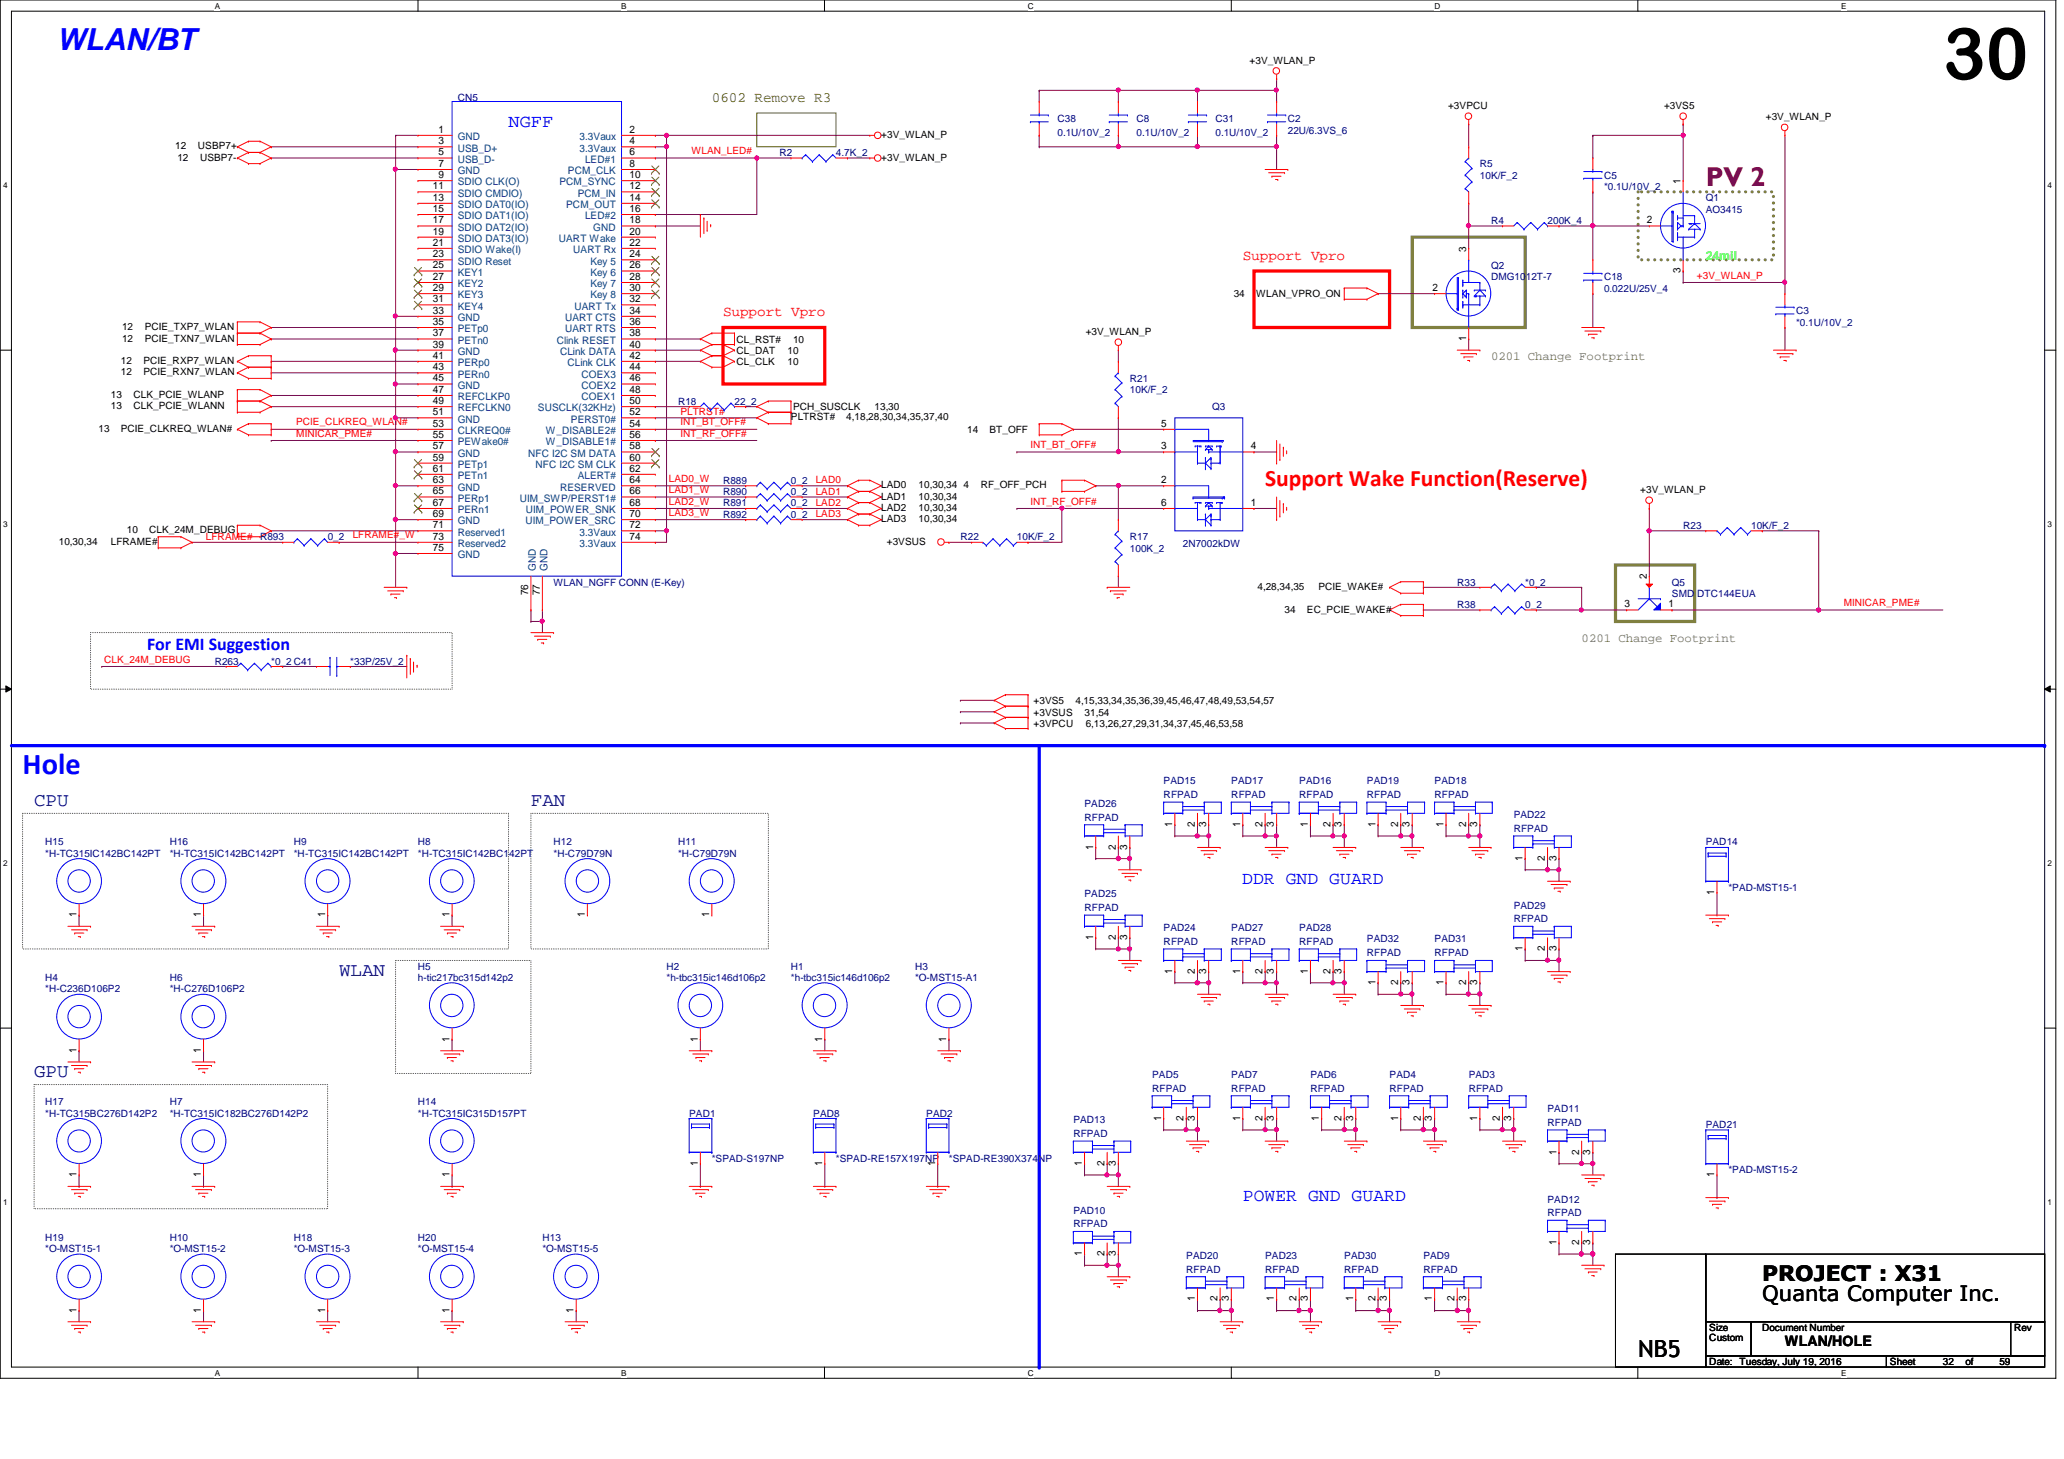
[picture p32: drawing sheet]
<svg xmlns="http://www.w3.org/2000/svg" width="297mm" height="210mm" viewBox="0 0 297 210" stroke-linecap="round" stroke-linejoin="round" font-family="sans-serif">
<defs><g id="words">
<text font-size="10.4" x="279.6" y="11.4">30</text>
<g font-size="4.4" fill="#00f">
<text x="8.2" y="7.2">WLAN/BT</text>
<text x="3.3" y="111.4">Hole</text>
</g>
<text font-size="3.9" fill="#800000" x="245.5" y="26.8">PV 2</text>
<text font-size="3.4" fill="#f00" x="182.1" y="69.8">Support Wake Function(Reserve)</text>
<text font-size="3.4" x="235.8" y="195.2">NB5</text>
<g font-size="3">
<text x="253.6" y="184.3">PROJECT : X31</text>
<text x="253.6" y="187.2">Quanta Computer Inc.</text>
</g>
<g font-size="2.8" fill="#000080">
<text x="4.9" y="116">CPU</text>
<text x="76.4" y="116">FAN</text>
<text x="48.8" y="140.4">WLAN</text>
<text x="4.9" y="155">GPU</text>
</g>
<g font-size="2.6" fill="#00f">
<text x="73.2" y="18.3">NGFF</text>
<text x="21.2" y="93.5">For EMI Suggestion</text>
<text x="178.8" y="127.2">DDR GND GUARD</text>
<text x="178.9" y="172.8">POWER GND GUARD</text>
</g>
<text font-size="2.1" fill="#808000" x="102.4" y="14.6">0602 Remove R3</text>
<g font-size="2.1" fill="#f00">
<text x="178.9" y="37.3">Support Vpro</text>
<text x="104.1" y="45.5">Support Vpro</text>
</g>
<text font-size="2.1" x="256.9" y="193.7">WLAN/HOLE</text>
<text font-size="1.8" fill="#0f0" x="245.5" y="37.4">24mil</text>
<g font-size="1.8" fill="#808040">
<text x="214.6" y="51.8">0201 Change Footprint</text>
<text x="227.6" y="92.4">0201 Change Footprint</text>
</g>
<g font-size="1.5">
<text x="63.1" y="19.1">1</text>
<text x="63.1" y="20.7">3</text>
<text x="63.1" y="22.4">5</text>
<text x="90.6" y="19.1">2</text>
<text x="90.6" y="20.7">4</text>
<text x="90.6" y="22.4">6</text>
<text x="62.3" y="27.2">11</text>
<text x="62.3" y="28.9">13</text>
<text x="63.1" y="24">7</text>
<text x="63.1" y="25.6">9</text>
<text x="90.6" y="24">8</text>
<text x="90.6" y="25.6">10</text>
<text x="90.6" y="27.2">12</text>
<text x="90.6" y="28.9">14</text>
<text x="241.8" y="26.5" transform="rotate(-90 241.8 26.5)">1</text>
<text x="62.3" y="30.5">15</text>
<text x="62.3" y="32.1">17</text>
<text x="62.3" y="33.7">19</text>
<text x="62.3" y="35.3">21</text>
<text x="90.6" y="30.5">16</text>
<text x="90.6" y="32.1">18</text>
<text x="90.6" y="33.7">20</text>
<text x="90.6" y="35.3">22</text>
<text x="237" y="32.1">2</text>
<text x="62.3" y="37">23</text>
<text x="62.3" y="38.6">25</text>
<text x="62.3" y="40.3">27</text>
<text x="62.3" y="41.9">29</text>
<text x="90.6" y="37">24</text>
<text x="90.6" y="38.6">26</text>
<text x="90.6" y="40.3">28</text>
<text x="90.6" y="41.9">30</text>
<text x="206.2" y="41.9">2</text>
<text x="211" y="36.2" transform="rotate(-90 211 36.2)">3</text>
<text x="241.8" y="39.3" transform="rotate(-90 241.8 39.3)">3</text>
<text x="62.3" y="43.5">31</text>
<text x="62.3" y="45.1">33</text>
<text x="62.3" y="46.7">35</text>
<text x="90.6" y="43.5">32</text>
<text x="90.6" y="45.1">34</text>
<text x="90.6" y="46.7">36</text>
<text x="62.3" y="48.4">37</text>
<text x="62.3" y="50">39</text>
<text x="62.3" y="51.6">41</text>
<text x="62.3" y="53.3">43</text>
<text x="90.6" y="48.4">38</text>
<text x="90.6" y="50">40</text>
<text x="90.6" y="51.6">42</text>
<text x="90.6" y="53.3">44</text>
<text x="211" y="49.1" transform="rotate(-90 211 49.1)">1</text>
<text x="62.3" y="54.9">45</text>
<text x="62.3" y="56.5">47</text>
<text x="62.3" y="58.1">49</text>
<text x="62.3" y="59.7">51</text>
<text x="90.6" y="54.9">46</text>
<text x="90.6" y="56.5">48</text>
<text x="90.6" y="58.1">50</text>
<text x="90.6" y="59.7">52</text>
<text x="62.3" y="61.4">53</text>
<text x="62.3" y="63">55</text>
<text x="62.3" y="64.6">57</text>
<text x="90.6" y="61.4">54</text>
<text x="90.6" y="63">56</text>
<text x="90.6" y="64.6">58</text>
<text x="167.1" y="61.4">5</text>
<text x="167.1" y="64.6">3</text>
<text x="180" y="64.6">4</text>
<text x="62.3" y="66.3">59</text>
<text x="62.3" y="67.9">61</text>
<text x="62.3" y="69.5">63</text>
<text x="62.3" y="71.1">65</text>
<text x="90.6" y="66.3">60</text>
<text x="90.6" y="67.9">62</text>
<text x="90.6" y="69.5">64</text>
<text x="90.6" y="71.1">66</text>
<text x="167.1" y="69.5">2</text>
<text x="62.3" y="72.8">67</text>
<text x="62.3" y="74.4">69</text>
<text x="62.3" y="76">71</text>
<text x="62.3" y="77.6">73</text>
<text x="90.6" y="72.8">68</text>
<text x="90.6" y="74.4">70</text>
<text x="90.6" y="76">72</text>
<text x="90.6" y="77.6">74</text>
<text x="167.1" y="72.8">6</text>
<text x="180" y="72.8">1</text>
<text x="62.3" y="79.2">75</text>
<text x="237" y="83.4" transform="rotate(-90 237 83.4)">2</text>
<text x="76" y="85.6" transform="rotate(-90 76 85.6)">76</text>
<text x="77.7" y="85.6" transform="rotate(-90 77.7 85.6)">77</text>
<text x="233.8" y="87.4">3</text>
<text x="240.1" y="87.4">1</text>
<text x="168.7" y="119" transform="rotate(-90 168.7 119)">1</text>
<text x="172" y="119" transform="rotate(-90 172 119)">2</text>
<text x="173.6" y="119" transform="rotate(-90 173.6 119)">3</text>
<text x="178.5" y="119" transform="rotate(-90 178.5 119)">1</text>
<text x="181.7" y="119" transform="rotate(-90 181.7 119)">2</text>
<text x="183.3" y="119" transform="rotate(-90 183.3 119)">3</text>
<text x="188.2" y="119" transform="rotate(-90 188.2 119)">1</text>
<text x="191.5" y="119" transform="rotate(-90 191.5 119)">2</text>
<text x="193.1" y="119" transform="rotate(-90 193.1 119)">3</text>
<text x="197.9" y="119" transform="rotate(-90 197.9 119)">1</text>
<text x="201.2" y="119" transform="rotate(-90 201.2 119)">2</text>
<text x="202.9" y="119" transform="rotate(-90 202.9 119)">3</text>
<text x="207.7" y="119" transform="rotate(-90 207.7 119)">1</text>
<text x="211" y="119" transform="rotate(-90 211 119)">2</text>
<text x="212.6" y="119" transform="rotate(-90 212.6 119)">3</text>
<text x="157.3" y="122.2" transform="rotate(-90 157.3 122.2)">1</text>
<text x="160.6" y="122.2" transform="rotate(-90 160.6 122.2)">2</text>
<text x="162.2" y="122.2" transform="rotate(-90 162.2 122.2)">3</text>
<text x="219.1" y="123.9" transform="rotate(-90 219.1 123.9)">1</text>
<text x="222.3" y="123.9" transform="rotate(-90 222.3 123.9)">2</text>
<text x="224" y="123.9" transform="rotate(-90 224 123.9)">3</text>
<text x="11" y="132" transform="rotate(-90 11 132)">1</text>
<text x="28.9" y="132" transform="rotate(-90 28.9 132)">1</text>
<text x="46.8" y="132" transform="rotate(-90 46.8 132)">1</text>
<text x="64.7" y="132" transform="rotate(-90 64.7 132)">1</text>
<text x="84.2" y="132" transform="rotate(-90 84.2 132)">1</text>
<text x="102.1" y="132" transform="rotate(-90 102.1 132)">1</text>
<text x="246.7" y="128.7" transform="rotate(-90 246.7 128.7)">1</text>
<text x="157.3" y="135.2" transform="rotate(-90 157.3 135.2)">1</text>
<text x="160.6" y="135.2" transform="rotate(-90 160.6 135.2)">2</text>
<text x="162.2" y="135.2" transform="rotate(-90 162.2 135.2)">3</text>
<text x="219.1" y="136.9" transform="rotate(-90 219.1 136.9)">1</text>
<text x="222.3" y="136.9" transform="rotate(-90 222.3 136.9)">2</text>
<text x="224" y="136.9" transform="rotate(-90 224 136.9)">3</text>
<text x="168.7" y="140.1" transform="rotate(-90 168.7 140.1)">1</text>
<text x="172" y="140.1" transform="rotate(-90 172 140.1)">2</text>
<text x="173.6" y="140.1" transform="rotate(-90 173.6 140.1)">3</text>
<text x="178.5" y="140.1" transform="rotate(-90 178.5 140.1)">1</text>
<text x="181.7" y="140.1" transform="rotate(-90 181.7 140.1)">2</text>
<text x="183.3" y="140.1" transform="rotate(-90 183.3 140.1)">3</text>
<text x="188.2" y="140.1" transform="rotate(-90 188.2 140.1)">1</text>
<text x="191.5" y="140.1" transform="rotate(-90 191.5 140.1)">2</text>
<text x="193.1" y="140.1" transform="rotate(-90 193.1 140.1)">3</text>
<text x="197.9" y="141.7" transform="rotate(-90 197.9 141.7)">1</text>
<text x="201.2" y="141.7" transform="rotate(-90 201.2 141.7)">2</text>
<text x="202.9" y="141.7" transform="rotate(-90 202.9 141.7)">3</text>
<text x="207.7" y="141.7" transform="rotate(-90 207.7 141.7)">1</text>
<text x="211" y="141.7" transform="rotate(-90 211 141.7)">2</text>
<text x="212.6" y="141.7" transform="rotate(-90 212.6 141.7)">3</text>
<text x="64.7" y="149.9" transform="rotate(-90 64.7 149.9)">1</text>
<text x="100.4" y="149.9" transform="rotate(-90 100.4 149.9)">1</text>
<text x="118.3" y="149.9" transform="rotate(-90 118.3 149.9)">1</text>
<text x="136.2" y="149.9" transform="rotate(-90 136.2 149.9)">1</text>
<text x="11" y="151.5" transform="rotate(-90 11 151.5)">1</text>
<text x="28.9" y="151.5" transform="rotate(-90 28.9 151.5)">1</text>
<text x="167.1" y="161.2" transform="rotate(-90 167.1 161.2)">1</text>
<text x="170.3" y="161.2" transform="rotate(-90 170.3 161.2)">2</text>
<text x="172" y="161.2" transform="rotate(-90 172 161.2)">3</text>
<text x="178.5" y="161.2" transform="rotate(-90 178.5 161.2)">1</text>
<text x="181.7" y="161.2" transform="rotate(-90 181.7 161.2)">2</text>
<text x="183.3" y="161.2" transform="rotate(-90 183.3 161.2)">3</text>
<text x="189.8" y="161.2" transform="rotate(-90 189.8 161.2)">1</text>
<text x="193.1" y="161.2" transform="rotate(-90 193.1 161.2)">2</text>
<text x="194.7" y="161.2" transform="rotate(-90 194.7 161.2)">3</text>
<text x="201.2" y="161.2" transform="rotate(-90 201.2 161.2)">1</text>
<text x="204.5" y="161.2" transform="rotate(-90 204.5 161.2)">2</text>
<text x="206.1" y="161.2" transform="rotate(-90 206.1 161.2)">3</text>
<text x="212.6" y="161.2" transform="rotate(-90 212.6 161.2)">1</text>
<text x="215.9" y="161.2" transform="rotate(-90 215.9 161.2)">2</text>
<text x="217.5" y="161.2" transform="rotate(-90 217.5 161.2)">3</text>
<text x="100.4" y="167.7" transform="rotate(-90 100.4 167.7)">1</text>
<text x="118.3" y="167.7" transform="rotate(-90 118.3 167.7)">1</text>
<text x="134.6" y="167.7" transform="rotate(-90 134.6 167.7)">1</text>
<text x="155.7" y="167.7" transform="rotate(-90 155.7 167.7)">1</text>
<text x="159" y="167.7" transform="rotate(-90 159 167.7)">2</text>
<text x="160.6" y="167.7" transform="rotate(-90 160.6 167.7)">3</text>
<text x="224" y="166.1" transform="rotate(-90 224 166.1)">1</text>
<text x="227.2" y="166.1" transform="rotate(-90 227.2 166.1)">2</text>
<text x="228.9" y="166.1" transform="rotate(-90 228.9 166.1)">3</text>
<text x="11" y="169.4" transform="rotate(-90 11 169.4)">1</text>
<text x="28.9" y="169.4" transform="rotate(-90 28.9 169.4)">1</text>
<text x="64.7" y="169.4" transform="rotate(-90 64.7 169.4)">1</text>
<text x="246.7" y="169.4" transform="rotate(-90 246.7 169.4)">1</text>
<text x="224" y="179.1" transform="rotate(-90 224 179.1)">1</text>
<text x="227.2" y="179.1" transform="rotate(-90 227.2 179.1)">2</text>
<text x="228.9" y="179.1" transform="rotate(-90 228.9 179.1)">3</text>
<text x="155.7" y="180.8" transform="rotate(-90 155.7 180.8)">1</text>
<text x="159" y="180.8" transform="rotate(-90 159 180.8)">2</text>
<text x="160.6" y="180.8" transform="rotate(-90 160.6 180.8)">3</text>
<text x="11" y="188.9" transform="rotate(-90 11 188.9)">1</text>
<text x="28.9" y="188.9" transform="rotate(-90 28.9 188.9)">1</text>
<text x="46.8" y="188.9" transform="rotate(-90 46.8 188.9)">1</text>
<text x="64.7" y="188.9" transform="rotate(-90 64.7 188.9)">1</text>
<text x="82.5" y="188.9" transform="rotate(-90 82.5 188.9)">1</text>
<text x="172" y="187.2" transform="rotate(-90 172 187.2)">1</text>
<text x="175.2" y="187.2" transform="rotate(-90 175.2 187.2)">2</text>
<text x="176.8" y="187.2" transform="rotate(-90 176.8 187.2)">3</text>
<text x="183.3" y="187.2" transform="rotate(-90 183.3 187.2)">1</text>
<text x="186.6" y="187.2" transform="rotate(-90 186.6 187.2)">2</text>
<text x="188.2" y="187.2" transform="rotate(-90 188.2 187.2)">3</text>
<text x="194.7" y="187.2" transform="rotate(-90 194.7 187.2)">1</text>
<text x="197.9" y="187.2" transform="rotate(-90 197.9 187.2)">2</text>
<text x="199.6" y="187.2" transform="rotate(-90 199.6 187.2)">3</text>
<text x="206.1" y="187.2" transform="rotate(-90 206.1 187.2)">1</text>
<text x="209.3" y="187.2" transform="rotate(-90 209.3 187.2)">2</text>
<text x="211" y="187.2" transform="rotate(-90 211 187.2)">3</text>
</g>
<g font-size="1.5" fill="#004080">
<text x="65.9" y="20.2">GND</text>
<text x="65.9" y="21.8">USB_D+</text>
<text x="65.9" y="23.4">USB_D-</text>
<text x="83.4" y="20.2">3.3Vaux</text>
<text x="83.4" y="21.8">3.3Vaux</text>
<text x="84.2" y="23.4">LED#1</text>
<text x="65.9" y="25.1">GND</text>
<text x="65.9" y="26.7">SDIO CLK(O)</text>
<text x="65.9" y="28.3">SDIO CMDIO)</text>
<text x="65.9" y="29.9">SDIO DAT0(IO)</text>
<text x="80.5" y="26.7">PCM_SYNC</text>
<text x="81.5" y="29.9">PCM_OUT</text>
<text x="81.7" y="25.1">PCM_CLK</text>
<text x="83.1" y="28.3">PCM_IN</text>
<text x="65.9" y="31.5">SDIO DAT1(IO)</text>
<text x="65.9" y="33.2">SDIO DAT2(IO)</text>
<text x="65.9" y="34.8">SDIO DAT3(IO)</text>
<text x="80.4" y="34.8">UART Wake</text>
<text x="84.2" y="31.5">LED#2</text>
<text x="85.4" y="33.2">GND</text>
<text x="65.9" y="36.4">SDIO Wake(I)</text>
<text x="65.9" y="38.1">SDIO Reset</text>
<text x="65.9" y="39.7">KEY1</text>
<text x="65.9" y="41.3">KEY2</text>
<text x="82.5" y="36.4">UART Rx</text>
<text x="85" y="38.1">Key 5</text>
<text x="85" y="39.7">Key 6</text>
<text x="85" y="41.3">Key 7</text>
<text x="65.9" y="42.9">KEY3</text>
<text x="65.9" y="44.5">KEY4</text>
<text x="65.9" y="46.2">GND</text>
<text x="65.9" y="47.8">PETp0</text>
<text x="81.3" y="46.2">UART CTS</text>
<text x="81.3" y="47.8">UART RTS</text>
<text x="82.7" y="44.5">UART Tx</text>
<text x="85" y="42.9">Key 8</text>
<text x="65.9" y="49.4">PETn0</text>
<text x="65.9" y="51.1">GND</text>
<text x="65.9" y="52.7">PERp0</text>
<text x="80.1" y="49.4">Clink RESET</text>
<text x="80.6" y="51.1">CLink DATA</text>
<text x="81.7" y="52.7">CLink CLK</text>
<text x="65.9" y="54.3">PERn0</text>
<text x="65.9" y="55.9">GND</text>
<text x="65.9" y="57.6">REFCLKP0</text>
<text x="65.9" y="59.2">REFCLKN0</text>
<text x="77.4" y="59.2">SUSCLK(32KHz)</text>
<text x="83.7" y="54.3">COEX3</text>
<text x="83.7" y="55.9">COEX2</text>
<text x="83.7" y="57.6">COEX1</text>
<text x="65.9" y="60.8">GND</text>
<text x="65.9" y="62.4">CLKREQ0#</text>
<text x="65.9" y="64.1">PEWake0#</text>
<text x="65.9" y="65.7">GND</text>
<text x="76" y="65.7">NFC I2C SM DATA</text>
<text x="78.6" y="62.4">W_DISABLE2#</text>
<text x="78.6" y="64.1">W_DISABLE1#</text>
<text x="82.2" y="60.8">PERST0#</text>
<text x="65.9" y="67.3">PETp1</text>
<text x="65.9" y="68.9">PETn1</text>
<text x="65.9" y="70.6">GND</text>
<text x="77.1" y="67.3">NFC I2C SM CLK</text>
<text x="80.6" y="70.6">RESERVED</text>
<text x="83.1" y="68.9">ALERT#</text>
<text x="65.9" y="72.2">PERp1</text>
<text x="65.9" y="73.8">PERn1</text>
<text x="65.9" y="75.4">GND</text>
<text x="65.9" y="77">Reserved1</text>
<text x="74.8" y="72.2">UIM_SWP/PERST1#</text>
<text x="75.6" y="75.4">UIM_POWER_SRC</text>
<text x="75.7" y="73.8">UIM_POWER_SNK</text>
<text x="83.4" y="77">3.3Vaux</text>
<text x="65.9" y="78.7">Reserved2</text>
<text x="65.9" y="80.3">GND</text>
<text x="77.1" y="82.1" transform="rotate(-90 77.1 82.1)">GND</text>
<text x="78.8" y="82.1" transform="rotate(-90 78.8 82.1)">GND</text>
<text x="83.4" y="78.7">3.3Vaux</text>
</g>
<g font-size="1.4">
<text x="179.8" y="9.1">+3V_WLAN_P</text>
<text x="208.4" y="15.7">+3VPCU</text>
<text x="239.5" y="15.7">+3VS5</text>
<text x="254.1" y="17.3">+3V_WLAN_P</text>
<text x="25.2" y="21.5">12</text>
<text x="25.5" y="23.1">12</text>
<text x="28.5" y="21.5">USBP7+</text>
<text x="28.8" y="23.1">USBP7-</text>
<text x="126.8" y="23.1">+3V_WLAN_P</text>
<text x="126.8" y="19.9">+3V_WLAN_P</text>
<text x="17.6" y="47.5">12</text>
<text x="20.8" y="47.5">PCIE_TXP7_WLAN</text>
<text x="177.5" y="42.8">34</text>
<text x="180.8" y="42.8">WLAN_VPRO_ON</text>
<text x="17.4" y="52.4">12</text>
<text x="17.6" y="49.1">12</text>
<text x="20.7" y="52.4">PCIE_RXP7_WLAN</text>
<text x="20.8" y="49.1">PCIE_TXN7_WLAN</text>
<text x="106" y="50.9">CL_DAT</text>
<text x="106" y="52.5">CL_CLK</text>
<text x="106" y="49.3">CL_RST#</text>
<text x="113.3" y="50.9">10</text>
<text x="113.3" y="52.5">10</text>
<text x="114.1" y="49.3">10</text>
<text x="156.2" y="48.2">+3V_WLAN_P</text>
<text x="16" y="57.3">13</text>
<text x="16" y="58.9">13</text>
<text x="17.4" y="54">12</text>
<text x="19.2" y="57.3">CLK_PCIE_WLANP</text>
<text x="19.2" y="58.9">CLK_PCIE_WLANN</text>
<text x="20.7" y="54">PCIE_RXN7_WLAN</text>
<text x="114.1" y="59.1">PCH_SUSCLK</text>
<text x="125.9" y="59.1">13,30</text>
<text x="14.2" y="62.1">13</text>
<text x="17.4" y="62.1">PCIE_CLKREQ_WLAN#</text>
<text x="113.8" y="60.5">PLTRST#</text>
<text x="121.8" y="60.5">4,18,28,30,34,35,37,40</text>
<text x="139.2" y="62.3">14</text>
<text x="142.4" y="62.3">BT_OFF</text>
<text x="126.8" y="70.3">LAD0</text>
<text x="126.8" y="71.9">LAD1</text>
<text x="132.2" y="70.3">10,30,34</text>
<text x="132.2" y="71.9">10,30,34</text>
<text x="138.7" y="70.3">4</text>
<text x="141.1" y="70.3">RF_OFF_PCH</text>
<text x="236" y="70.9">+3V_WLAN_P</text>
<text x="18.2" y="76.8">10</text>
<text x="21.5" y="76.8">CLK_24M_DEBUG</text>
<text x="126.8" y="73.5">LAD2</text>
<text x="126.8" y="75.1">LAD3</text>
<text x="132.2" y="73.5">10,30,34</text>
<text x="132.2" y="75.1">10,30,34</text>
<text x="8.5" y="78.4">10,30,34</text>
<text x="16" y="78.4">LFRAME#</text>
<text x="127.6" y="78.4">+3VSUS</text>
<text x="181" y="84.9">4,28,34,35</text>
<text x="184.9" y="88.1">34</text>
<text x="188.1" y="88.1">EC_PCIE_WAKE#</text>
<text x="189.7" y="84.9">PCIE_WAKE#</text>
<text x="148.8" y="101.3">+3VS5</text>
<text x="154.8" y="101.3">4,15,33,34,35,36,39,45,46,47,48,49,53,54,57</text>
<text x="148.8" y="104.6">+3VPCU</text>
<text x="148.8" y="103">+3VSUS</text>
<text x="156.1" y="103">31,54</text>
<text x="156.2" y="104.6">6,13,26,27,29,31,34,37,45,46,53,58</text>
<text x="246" y="191.5">Size</text>
<text x="253.6" y="191.5">Document Number</text>
<text x="289.9" y="191.5">Rev</text>
<text x="246" y="196.4">Date: Tuesday, July 19, 2016</text>
<text x="246" y="193">Custom</text>
<text x="272" y="196.4">Sheet</text>
<text x="279.6" y="196.4">32</text>
<text x="282.9" y="196.4">of</text>
<text x="287.7" y="196.4">59</text>
</g>
<g font-size="1.4" fill="#000080">
<text x="65.9" y="14.5">CN5</text>
<text x="152.2" y="17.6">C38</text>
<text x="163.6" y="17.6">C8</text>
<text x="174.9" y="17.6">C31</text>
<text x="185.3" y="17.6">C2</text>
<text x="112.2" y="22.5">R2</text>
<text x="120.3" y="22.5">4.7K_2</text>
<text x="152.2" y="19.6">0.1U/10V_2</text>
<text x="163.6" y="19.6">0.1U/10V_2</text>
<text x="174.9" y="19.6">0.1U/10V_2</text>
<text x="185.3" y="19.2">22U/6.3VS_6</text>
<text x="213" y="24.1">R5</text>
<text x="213" y="25.7">10K/F_2</text>
<text x="230.8" y="25.7">C5</text>
<text x="230.8" y="27.3">*0.1U/10V_2</text>
<text x="245.5" y="29">Q1</text>
<text x="214.6" y="32.2">R4</text>
<text x="222.7" y="32.2">200K_4</text>
<text x="245.5" y="30.6">AO3415</text>
<text x="214.6" y="38.7">Q2</text>
<text x="214.6" y="40.3">DMG1012T-7</text>
<text x="230.8" y="40.3">C18</text>
<text x="230.8" y="42">0.022U/25V_4</text>
<text x="258.5" y="45.2">C3</text>
<text x="258.5" y="46.9">*0.1U/10V_2</text>
<text x="97.6" y="58.3">R18</text>
<text x="105.7" y="58.3">22_2</text>
<text x="162.6" y="55">R21</text>
<text x="162.6" y="56.6">10K/F_2</text>
<text x="174.5" y="59.1">Q3</text>
<text x="104.1" y="71.2">R890</text>
<text x="104.1" y="69.6">R889</text>
<text x="113.8" y="71.2">0_2</text>
<text x="113.8" y="69.6">0_2</text>
<text x="37.4" y="77.7">R893</text>
<text x="47.2" y="77.7">0_2</text>
<text x="104.1" y="72.9">R891</text>
<text x="104.1" y="74.5">R892</text>
<text x="113.8" y="72.9">0_2</text>
<text x="113.8" y="74.5">0_2</text>
<text x="138.2" y="77.7">R22</text>
<text x="146.3" y="77.7">10K/F_2</text>
<text x="162.6" y="77.7">R17</text>
<text x="242.2" y="76.1">R23</text>
<text x="252" y="76.1">10K/F_2</text>
<text x="162.6" y="79.4">100K_2</text>
<text x="170.2" y="78.7">2N7002kDW</text>
<text x="79.7" y="84.2">WLAN_NGFF CONN (E-Key)</text>
<text x="209.7" y="84.2">R33</text>
<text x="209.7" y="87.5">R38</text>
<text x="219.5" y="84.2">*0_2</text>
<text x="219.5" y="87.5">0_2</text>
<text x="240.6" y="84.2">Q5</text>
<text x="240.6" y="85.9">SMD DTC144EUA</text>
<text x="30.9" y="95.6">R263</text>
<text x="39" y="95.6">*0_2 C41</text>
<text x="50.4" y="95.6">*33P/25V_2</text>
<text x="167.5" y="112.9">PAD15</text>
<text x="177.2" y="112.9">PAD17</text>
<text x="187" y="112.9">PAD16</text>
<text x="196.7" y="112.9">PAD19</text>
<text x="206.5" y="112.9">PAD18</text>
<text x="156.1" y="116.1">PAD26</text>
<text x="156.1" y="118.1">RFPAD</text>
<text x="167.5" y="114.8">RFPAD</text>
<text x="177.2" y="114.8">RFPAD</text>
<text x="187" y="114.8">RFPAD</text>
<text x="196.7" y="114.8">RFPAD</text>
<text x="206.5" y="114.8">RFPAD</text>
<text x="217.8" y="117.7">PAD22</text>
<text x="217.8" y="119.7">RFPAD</text>
<text x="6.5" y="121.6">H15</text>
<text x="6.5" y="123.3">*H-TC315IC142BC142PT</text>
<text x="24.4" y="121.6">H16</text>
<text x="24.4" y="123.3">*H-TC315IC142BC142PT</text>
<text x="42.3" y="121.6">H9</text>
<text x="42.3" y="123.3">*H-TC315IC142BC142PT</text>
<text x="60.2" y="121.6">H8</text>
<text x="60.2" y="123.3">*H-TC315IC142BC142PT</text>
<text x="79.7" y="121.6">H12</text>
<text x="79.7" y="123.3">*H-C79D79N</text>
<text x="97.6" y="121.6">H11</text>
<text x="97.6" y="123.3">*H-C79D79N</text>
<text x="245.5" y="121.6">PAD14</text>
<text x="156.1" y="129.1">PAD25</text>
<text x="156.1" y="131.1">RFPAD</text>
<text x="217.8" y="130.7">PAD29</text>
<text x="248.7" y="128.1">*PAD-MST15-1</text>
<text x="167.5" y="134">PAD24</text>
<text x="167.5" y="135.9">RFPAD</text>
<text x="177.2" y="134">PAD27</text>
<text x="177.2" y="135.9">RFPAD</text>
<text x="187" y="134">PAD28</text>
<text x="187" y="135.9">RFPAD</text>
<text x="196.7" y="135.6">PAD32</text>
<text x="196.7" y="137.6">RFPAD</text>
<text x="206.5" y="135.6">PAD31</text>
<text x="206.5" y="137.6">RFPAD</text>
<text x="217.8" y="132.7">RFPAD</text>
<text x="6.5" y="141.1">H4</text>
<text x="6.5" y="142.7">*H-C236D106P2</text>
<text x="24.4" y="141.1">H6</text>
<text x="24.4" y="142.7">*H-C276D106P2</text>
<text x="60.2" y="139.5">H5</text>
<text x="60.2" y="141.1">h-tic217bc315d142p2</text>
<text x="95.9" y="139.5">H2</text>
<text x="95.9" y="141.1">*h-tbc315ic146d106p2</text>
<text x="113.8" y="139.5">H1</text>
<text x="113.8" y="141.1">*h-tbc315ic146d106p2</text>
<text x="131.7" y="139.5">H3</text>
<text x="131.7" y="141.1">*O-MST15-A1</text>
<text x="165.8" y="155.1">PAD5</text>
<text x="177.2" y="155.1">PAD7</text>
<text x="188.6" y="155.1">PAD6</text>
<text x="200" y="155.1">PAD4</text>
<text x="211.4" y="155.1">PAD3</text>
<text x="6.5" y="159">H17</text>
<text x="6.5" y="160.7">*H-TC315BC276D142P2</text>
<text x="24.4" y="159">H7</text>
<text x="24.4" y="160.7">*H-TC315IC182BC276D142P2</text>
<text x="60.2" y="159">H14</text>
<text x="60.2" y="160.7">*H-TC315IC315D157PT</text>
<text x="99.2" y="160.7">PAD1</text>
<text x="117" y="160.7">PAD8</text>
<text x="133.3" y="160.7">PAD2</text>
<text x="154.5" y="161.6">PAD13</text>
<text x="165.8" y="157.1">RFPAD</text>
<text x="177.2" y="157.1">RFPAD</text>
<text x="188.6" y="157.1">RFPAD</text>
<text x="200" y="157.1">RFPAD</text>
<text x="211.4" y="157.1">RFPAD</text>
<text x="222.7" y="160">PAD11</text>
<text x="222.7" y="162">RFPAD</text>
<text x="102.4" y="167.1">*SPAD-S197NP</text>
<text x="120.3" y="167.1">*SPAD-RE157X197NP</text>
<text x="136.6" y="167.1">*SPAD-RE390X374NP</text>
<text x="154.5" y="163.6">RFPAD</text>
<text x="245.5" y="162.3">PAD21</text>
<text x="222.7" y="173">PAD12</text>
<text x="248.7" y="168.8">*PAD-MST15-2</text>
<text x="6.5" y="178.5">H19</text>
<text x="24.4" y="178.5">H10</text>
<text x="42.3" y="178.5">H18</text>
<text x="60.2" y="178.5">H20</text>
<text x="78.1" y="178.5">H13</text>
<text x="154.5" y="174.6">PAD10</text>
<text x="154.5" y="176.6">RFPAD</text>
<text x="222.7" y="175">RFPAD</text>
<text x="6.5" y="180.2">*O-MST15-1</text>
<text x="24.4" y="180.2">*O-MST15-2</text>
<text x="42.3" y="180.2">*O-MST15-3</text>
<text x="60.2" y="180.2">*O-MST15-4</text>
<text x="78.1" y="180.2">*O-MST15-5</text>
<text x="170.7" y="181.1">PAD20</text>
<text x="170.7" y="183.1">RFPAD</text>
<text x="182.1" y="181.1">PAD23</text>
<text x="182.1" y="183.1">RFPAD</text>
<text x="193.5" y="181.1">PAD30</text>
<text x="193.5" y="183.1">RFPAD</text>
<text x="204.8" y="181.1">PAD9</text>
<text x="204.8" y="183.1">RFPAD</text>
</g>
<g font-size="1.4" fill="#f00">
<text x="99.5" y="22.2">WLAN_LED#</text>
<text x="244.2" y="40.1">+3V_WLAN_P</text>
<text x="97.9" y="59.8">PLTRST#</text>
<text x="42.6" y="61.2">PCIE_CLKREQ_WLAN#</text>
<text x="42.6" y="62.8">MINICAR_PME#</text>
<text x="97.9" y="62.8">INT_RF_OFF#</text>
<text x="97.9" y="61.2">INT_BT_OFF#</text>
<text x="148.3" y="64.5">INT_BT_OFF#</text>
<text x="96.3" y="69.3">LAD0_W</text>
<text x="96.3" y="71">LAD1_W</text>
<text x="117.4" y="69.6">LAD0</text>
<text x="117.4" y="71.2">LAD1</text>
<text x="29.6" y="77.7">LFRAME#</text>
<text x="50.8" y="77.5">LFRAME#_W</text>
<text x="96.3" y="74.2">LAD3_W</text>
<text x="96.3" y="72.6">LAD2_W</text>
<text x="117.4" y="74.4">LAD3</text>
<text x="117.4" y="72.8">LAD2</text>
<text x="148.3" y="72.6">INT_RF_OFF#</text>
<text x="265.3" y="87.2">MINICAR_PME#</text>
<text x="15" y="95.3">CLK_24M_DEBUG</text>
</g>
<g font-size="1.2">
<text x="30.9" y="1.2">A</text>
<text x="89.4" y="1.2">B</text>
<text x="147.9" y="1.2">C</text>
<text x="206.5" y="1.2">D</text>
<text x="265" y="1.2">E</text>
<text x=".5" y="27.1">4</text>
<text x="294.7" y="27.1">4</text>
<text x=".5" y="75.8">3</text>
<text x="294.7" y="75.8">3</text>
<text x=".5" y="124.6">2</text>
<text x="294.7" y="124.6">2</text>
<text x=".5" y="173.4">1</text>
<text x="294.7" y="173.4">1</text>
<text x="30.9" y="197.9">A</text>
<text x="89.4" y="197.9">B</text>
<text x="147.9" y="197.9">C</text>
<text x="206.5" y="197.9">D</text>
<text x="265" y="197.9">E</text>
</g>
</g></defs>
<path d="M0 0h295.9v198.3h-295.9zM1.6 1.6h292.7v195.1h-292.7z" fill="none" stroke="#000" stroke-width=".14"/>
<g fill="#fff">
<path d="M30.9 .2h.7v1.3h-.7z"/>
<path d="M30.9 196.8h.7v1.4h-.7z"/>
</g>
<path d="M60.2 0v1.6M60.2 196.7v1.6" fill="none" stroke="#000" stroke-width=".14"/>
<g fill="#fff">
<path d="M89.4 .2h.7v1.3h-.7z"/>
<path d="M89.4 196.8h.7v1.4h-.7z"/>
</g>
<path d="M118.7 0v1.6M118.7 196.7v1.6" fill="none" stroke="#000" stroke-width=".14"/>
<g fill="#fff">
<path d="M147.9 .2h.8v1.3h-.8z"/>
<path d="M147.9 196.8h.8v1.4h-.8z"/>
</g>
<path d="M177.2 0v1.6M177.2 196.7v1.6" fill="none" stroke="#000" stroke-width=".14"/>
<g fill="#fff">
<path d="M206.5 .2h.8v1.3h-.8z"/>
<path d="M206.5 196.8h.8v1.4h-.8z"/>
</g>
<path d="M235.7 0v1.6M235.7 196.7v1.6" fill="none" stroke="#000" stroke-width=".14"/>
<g fill="#fff">
<path d="M265 .2h.7v1.3h-.7z"/>
<path d="M265 196.8h.7v1.4h-.7z"/>
<path d="M.5 26h.6v1.3h-.6z"/>
<path d="M294.7 26h.6v1.3h-.6z"/>
<path d="M.5 74.8h.6v1.3h-.6z"/>
<path d="M294.7 74.8h.6v1.3h-.6z"/>
</g>
<path d="M0 50.4h1.6M294.3 50.4h1.6" fill="none" stroke="#000" stroke-width=".14"/>
<g fill="#fff">
<path d="M.5 123.5h.6v1.3h-.6z"/>
<path d="M294.7 123.5h.6v1.3h-.6z"/>
</g>
<path d="M0 99.1h1.6M.8 98.7l.8 .4-.8 .5zM294.3 99.1l.8-.4v.9zM294.3 99.1h1.6" fill="none" stroke="#000" stroke-width=".14"/>
<path d="M.8 98.7l.8 .4-.8 .5zM294.3 99.1l.8-.4v.9z" fill="#000"/>
<g fill="#fff">
<path d="M.5 172.3h.6v1.3h-.6z"/>
<path d="M294.7 172.3h.6v1.3h-.6z"/>
</g>
<path d="M0 147.9h1.6M294.3 147.9h1.6" fill="none" stroke="#000" stroke-width=".14"/>
<path d="M149.6 107.3v89.4" fill="none" stroke="#00f" stroke-width=".47"/>
<circle cx="149.6" cy="196.7" r=".23" fill="#00f"/>
<path d="M1.6 107.3h292.7" fill="none" stroke="#00f" stroke-width=".47"/>
<circle cx="294.3" cy="107.3" r=".23" fill="#00f"/>
<path d="M13 91h52.1v8.1h-52.1zM3.3 117h69.9v19.5h-69.9zM76.4 117h34.2v19.5h-34.2zM56.9 138.2h19.5v16.2h-19.5zM4.9 156h42.3v17.9h-42.3z" fill="none" stroke="#000" stroke-width=".14" stroke-dasharray="0 .3"/>
<path d="M235.8 27.6h19.4v9.8h-19.4z" fill="none" stroke="#808040" stroke-width=".47" stroke-dasharray="0 .9"/>
<path d="M180.5 39h19.5v8.1h-19.5zM104.1 47.1h14.6v8.1h-14.6z" fill="none" stroke="#f00" stroke-width=".47"/>
<path d="M203.2 34.1h16.3v13h-16.3zM232.5 81.3h11.4v8.1h-11.4z" fill="none" stroke="#808040" stroke-width=".47"/>
<path d="M108.9 16.3h11.4v4.8h-11.4z" fill="none" stroke="#808000" stroke-width=".14"/>
<path d="M172.3 13h.1M172.3 13v1.6M39 48.8h.1M39 47.1h.1M39 53.6h.1M39 52h.1M39 48.8h21.2M39 47.1h21.2M39 53.6h21.2M39 52h21.2" fill="none" stroke="#800040" stroke-width=".14"/>
<circle cx="172.3" cy="12.9" r=".31" fill="#f0f"/>
<circle cx="172.3" cy="12.9" r=".31" fill="none" stroke="#f0f" stroke-width=".14"/>
<path d="M183.7 13h.1M183.7 13v1.6" fill="none" stroke="#800040" stroke-width=".14"/>
<circle cx="183.7" cy="12.9" r=".3" fill="#f0f"/>
<circle cx="183.7" cy="12.9" r=".3" fill="none" stroke="#f0f" stroke-width=".14"/>
<path d="M172.3 13h.1M172.3 13h11.4M183.7 21.1h.1M183.7 21.1v3.3" fill="none" stroke="#800040" stroke-width=".14"/>
<circle cx="183.7" cy="21.1" r=".3" fill="#f0f"/>
<circle cx="183.7" cy="21.1" r=".3" fill="none" stroke="#f0f" stroke-width=".14"/>
<g fill="none" stroke="#800040" stroke-width=".14">
<path d="M149.6 13h.1M149.6 19.5h.1M149.6 13v1.6M149.6 19.5v1.6M160.9 13h.1M160.9 19.5h.1M160.9 13v1.6M160.9 19.5v1.6M160.9 13h11.4M172.3 19.5h.1M172.3 19.5v1.6M183.7 11.3h.1"/>
<path d="M183.7 19.5h.1M183.7 19.5v1.6h-11.4M183.7 11.3v1.7M172.3 21.1h.1"/>
</g>
<circle cx="160.9" cy="12.9" r=".3" fill="#f0f"/>
<circle cx="160.9" cy="12.9" r=".3" fill="none" stroke="#f0f" stroke-width=".14"/>
<path d="M149.6 13h.1M149.6 13h11.3M160.9 21.1h.1M160.9 21.1h11.4" fill="none" stroke="#800040" stroke-width=".14"/>
<circle cx="172.3" cy="21.1" r=".31" fill="#f0f"/>
<circle cx="172.3" cy="21.1" r=".31" fill="none" stroke="#f0f" stroke-width=".14"/>
<circle cx="160.9" cy="21.1" r=".3" fill="#f0f"/>
<circle cx="160.9" cy="21.1" r=".3" fill="none" stroke="#f0f" stroke-width=".14"/>
<path d="M256.9 19.5v21.1M149.6 21.1h.1M149.6 21.1h11.3M256.9 40.6h.1" fill="none" stroke="#800040" stroke-width=".14"/>
<circle cx="256.8" cy="40.6" r=".3" fill="#f0f"/>
<circle cx="256.8" cy="40.6" r=".3" fill="none" stroke="#f0f" stroke-width=".14"/>
<g fill="none" stroke="#800040" stroke-width=".14">
<path d="M211.4 17.9h.1M211.4 17.9v3.2M229.2 19.5h.1M229.2 19.5v3.2M229.2 19.5h13M242.2 19.5h.1M242.2 17.9h.1M242.2 17.9v8.1M211.4 29.3h.1M211.4 29.3v3.2M229.2 32.5h.1M229.2 27.6h.1"/>
<path d="M229.2 32.5h8.2M229.2 27.6v4.9M242.2 39h.1M242.2 39v1.6M198.3 42.2h.1M198.3 42.2h8.2M211.4 48.8h.1M211.4 48.8v1.6M242.2 40.6h.1M242.2 40.6h14.7M256.9 47.1h.1M256.9 40.6h.1"/>
<path d="M256.9 40.6v1.6M256.9 47.1v3.3"/>
</g>
<circle cx="242.2" cy="19.5" r=".3" fill="#f0f"/>
<circle cx="242.2" cy="19.5" r=".3" fill="none" stroke="#f0f" stroke-width=".14"/>
<path d="M211.4 32.5h.1M211.4 32.5h4.8M211.4 32.5v3.2M224.4 32.5h.1M224.4 32.5h4.8" fill="none" stroke="#800040" stroke-width=".14"/>
<circle cx="211.3" cy="32.5" r=".3" fill="#f0f"/>
<circle cx="211.3" cy="32.5" r=".3" fill="none" stroke="#f0f" stroke-width=".14"/>
<path d="M229.2 32.5h.1M229.2 32.5v4.9M229.2 42.2h.1M229.2 42.2v4.9" fill="none" stroke="#800040" stroke-width=".14"/>
<circle cx="229.2" cy="32.5" r=".31" fill="#f0f"/>
<circle cx="229.2" cy="32.5" r=".31" fill="none" stroke="#f0f" stroke-width=".14"/>
<g fill="none" stroke="#800040" stroke-width=".14">
<path d="M237.4 76.4h.1M237.4 73.2h.1M237.4 73.2v9.7M253.6 76.4h.1M253.6 76.4h8.1M261.7 76.4h.1M261.7 76.4v11.4M14.6 95.9h.1M14.6 95.9h18M40.7 95.9h.1M40.7 95.9h4.8M50.4 95.9h.1"/>
<path d="M50.4 95.9h8.1"/>
</g>
<circle cx="237.3" cy="76.4" r=".31" fill="#f0f"/>
<circle cx="237.3" cy="76.4" r=".31" fill="none" stroke="#f0f" stroke-width=".14"/>
<path d="M240.6 87.8h.1M240.6 87.8h39M261.7 87.8h.1" fill="none" stroke="#800040" stroke-width=".14"/>
<circle cx="261.7" cy="87.8" r=".31" fill="#f0f"/>
<circle cx="261.7" cy="87.8" r=".31" fill="none" stroke="#f0f" stroke-width=".14"/>
<g fill="none" stroke="#800040" stroke-width=".14">
<path d="M39 22.7h.1M39 21.1h.1M39 22.7h21.2M39 21.1h21.2M94.3 30.9h.1M108.9 22.7h.1M108.9 22.7v8.2h-14.6M39 56.9h.1M39 58.5h.1M39 56.9h21.2M39 58.5h21.2M39 61.8h.1"/>
<path d="M39 76.4h.1M39 63.4h.1M39 61.8h21.2M39 76.4h21.2M39 63.4h21.2M94.3 63.4h.1M94.3 61.8h.1M94.3 61.8h14.6M94.3 63.4h14.6"/>
</g>
<circle cx="108.9" cy="22.7" r=".3" fill="#f0f"/>
<circle cx="108.9" cy="22.7" r=".3" fill="none" stroke="#f0f" stroke-width=".14"/>
<path d="M94.3 19.5h.1M94.3 19.5h1.6M95.9 19.5h.1M95.9 19.5v56.9M94.3 22.7h.1M94.3 21.1h.1M94.3 22.7h19.5M94.3 21.1h1.6M95.9 21.1h.1M108.9 22.7h.1M122 22.7h.1M122 22.7h3.2" fill="none" stroke="#800040" stroke-width=".14"/>
<circle cx="95.9" cy="76.4" r=".3" fill="#f0f"/>
<circle cx="95.9" cy="76.4" r=".3" fill="none" stroke="#f0f" stroke-width=".14"/>
<circle cx="95.9" cy="21.1" r=".3" fill="#f0f"/>
<circle cx="95.9" cy="21.1" r=".3" fill="none" stroke="#f0f" stroke-width=".14"/>
<path d="M94.3 78h.1M94.3 76.4h.1M94.3 76.4h1.6M95.9 76.4h.1M95.9 76.4v1.6h-1.6M78.1 87.8h.1M78.1 87.8v1.6" fill="none" stroke="#800040" stroke-width=".14"/>
<circle cx="78" cy="89.4" r=".3" fill="#f0f"/>
<circle cx="78" cy="89.4" r=".3" fill="none" stroke="#f0f" stroke-width=".14"/>
<g fill="none" stroke="#800040" stroke-width=".14">
<path d="M56.9 19.5h.1M56.9 19.5h3.3M56.9 19.5v4.9M56.9 79.6h.1M56.9 69.9h.1M56.9 79.6h3.3M56.9 69.9h3.3M76.4 87.8h.1M76.4 89.4h.1M76.4 87.8v1.6M76.4 89.4h1.7M78.1 89.4h.1"/>
<path d="M78.1 89.4v1.6"/>
</g>
<circle cx="56.9" cy="69.8" r=".3" fill="#f0f"/>
<circle cx="56.9" cy="69.8" r=".3" fill="none" stroke="#f0f" stroke-width=".14"/>
<path d="M56.9 69.9h.1M56.9 74.8h.1M56.9 69.9v9.7M56.9 74.8h3.3" fill="none" stroke="#800040" stroke-width=".14"/>
<circle cx="56.9" cy="79.6" r=".3" fill="#f0f"/>
<circle cx="56.9" cy="79.6" r=".3" fill="none" stroke="#f0f" stroke-width=".14"/>
<circle cx="56.9" cy="74.7" r=".31" fill="#f0f"/>
<circle cx="56.9" cy="74.7" r=".31" fill="none" stroke="#f0f" stroke-width=".14"/>
<path d="M56.9 24.4h.1M56.9 24.4h3.3M56.9 24.4v21.1" fill="none" stroke="#800040" stroke-width=".14"/>
<circle cx="56.9" cy="45.5" r=".3" fill="#f0f"/>
<circle cx="56.9" cy="45.5" r=".3" fill="none" stroke="#f0f" stroke-width=".14"/>
<circle cx="56.9" cy="24.3" r=".3" fill="#f0f"/>
<circle cx="56.9" cy="24.3" r=".3" fill="none" stroke="#f0f" stroke-width=".14"/>
<path d="M56.9 45.5h.1M56.9 50.4h.1M56.9 45.5h3.3M56.9 45.5v9.7M56.9 50.4h3.3" fill="none" stroke="#800040" stroke-width=".14"/>
<circle cx="56.9" cy="55.2" r=".3" fill="#f0f"/>
<circle cx="56.9" cy="55.2" r=".3" fill="none" stroke="#f0f" stroke-width=".14"/>
<circle cx="56.9" cy="50.4" r=".31" fill="#f0f"/>
<circle cx="56.9" cy="50.4" r=".31" fill="none" stroke="#f0f" stroke-width=".14"/>
<path d="M56.9 55.2h.1M56.9 55.2h3.3M56.9 55.2v9.8M56.9 60.1h.1M56.9 60.1h3.3" fill="none" stroke="#800040" stroke-width=".14"/>
<circle cx="56.9" cy="65" r=".3" fill="#f0f"/>
<circle cx="56.9" cy="65" r=".3" fill="none" stroke="#f0f" stroke-width=".14"/>
<circle cx="56.9" cy="60.1" r=".3" fill="#f0f"/>
<circle cx="56.9" cy="60.1" r=".3" fill="none" stroke="#f0f" stroke-width=".14"/>
<path d="M94.3 32.5h.1M94.3 32.5h6.5M56.9 65h.1M56.9 65h3.3M56.9 65v4.9M201.6 118.7h.1M201.6 118.7v1.6M203.2 118.7h.1M203.2 118.7v1.6h-1.6M201.6 120.3h.1" fill="none" stroke="#800040" stroke-width=".14"/>
<circle cx="203.2" cy="120.3" r=".3" fill="#f0f"/>
<circle cx="203.2" cy="120.3" r=".3" fill="none" stroke="#f0f" stroke-width=".14"/>
<circle cx="201.6" cy="120.3" r=".3" fill="#f0f"/>
<circle cx="201.6" cy="120.3" r=".3" fill="none" stroke="#f0f" stroke-width=".14"/>
<path d="M198.3 118.7h.1M198.3 118.7v1.6M191.9 139.8h.1M191.9 139.8v1.6M193.5 139.8h.1M193.5 139.8v1.6h-1.6M198.3 120.3h.1M198.3 120.3h3.3M203.2 120.3h.1M203.2 120.3v1.6M191.9 141.4h.1" fill="none" stroke="#800040" stroke-width=".14"/>
<circle cx="193.5" cy="141.4" r=".3" fill="#f0f"/>
<circle cx="193.5" cy="141.4" r=".3" fill="none" stroke="#f0f" stroke-width=".14"/>
<circle cx="191.8" cy="141.4" r=".3" fill="#f0f"/>
<circle cx="191.8" cy="141.4" r=".3" fill="none" stroke="#f0f" stroke-width=".14"/>
<path d="M56.9 79.6h.1M56.9 79.6v4.9M172.3 118.7h.1M172.3 118.7v1.6M173.9 118.7h.1M173.9 118.7v1.6M188.6 139.8h.1M188.6 139.8v1.6M188.6 141.4h.1M188.6 141.4h3.3M193.5 141.4h.1M193.5 141.4v1.6" fill="none" stroke="#800040" stroke-width=".14"/>
<circle cx="172.3" cy="120.3" r=".31" fill="#f0f"/>
<circle cx="172.3" cy="120.3" r=".31" fill="none" stroke="#f0f" stroke-width=".14"/>
<path d="M172.3 120.3h.1M172.3 120.3h1.6M173.9 120.3h.1M173.9 120.3v1.6" fill="none" stroke="#800040" stroke-width=".14"/>
<circle cx="173.9" cy="120.3" r=".3" fill="#f0f"/>
<circle cx="173.9" cy="120.3" r=".3" fill="none" stroke="#f0f" stroke-width=".14"/>
<path d="M169.1 118.7h.1M169.1 118.7v1.6M169.1 120.3h.1M169.1 120.3h3.2M222.7 123.5h.1M222.7 125.1h.1M222.7 123.5v1.6M224.4 123.5h.1M224.4 123.5v1.6h-1.7" fill="none" stroke="#800040" stroke-width=".14"/>
<circle cx="224.3" cy="125.1" r=".3" fill="#f0f"/>
<circle cx="224.3" cy="125.1" r=".3" fill="none" stroke="#f0f" stroke-width=".14"/>
<circle cx="222.7" cy="125.1" r=".3" fill="#f0f"/>
<circle cx="222.7" cy="125.1" r=".3" fill="none" stroke="#f0f" stroke-width=".14"/>
<path d="M160.9 134.9h.1M160.9 136.5h.1M160.9 134.9v1.6M162.6 134.9h.1M162.6 134.9v1.6h-1.7M219.5 123.5h.1M219.5 125.1h.1M219.5 123.5v1.6M219.5 125.1h3.2M224.4 125.1h.1M224.4 125.1v1.7" fill="none" stroke="#800040" stroke-width=".14"/>
<circle cx="160.9" cy="136.5" r=".3" fill="#f0f"/>
<circle cx="160.9" cy="136.5" r=".3" fill="none" stroke="#f0f" stroke-width=".14"/>
<path d="M162.6 136.5h.1M162.6 136.5v1.7" fill="none" stroke="#800040" stroke-width=".14"/>
<circle cx="162.6" cy="136.5" r=".3" fill="#f0f"/>
<circle cx="162.6" cy="136.5" r=".3" fill="none" stroke="#f0f" stroke-width=".14"/>
<g fill="none" stroke="#800040" stroke-width=".14">
<path d="M94.3 58.5h.1M94.3 48.8h.1M94.3 50.4h.1M94.3 52h.1M94.3 58.5h4.9M94.3 48.8h6.5M94.3 50.4h6.5M94.3 52h6.5M107.3 58.5h.1M107.3 58.5h1.6M94.3 60.1h.1M94.3 60.1h14.6"/>
<path d="M182.1 118.7h.1M182.1 118.7v1.6M183.7 118.7h.1M183.7 118.7v1.6h-1.6M157.7 134.9h.1M157.7 136.5h.1M157.7 134.9v1.6M157.7 136.5h3.2M182.1 120.3h.1"/>
</g>
<circle cx="183.7" cy="120.3" r=".3" fill="#f0f"/>
<circle cx="183.7" cy="120.3" r=".3" fill="none" stroke="#f0f" stroke-width=".14"/>
<path d="M178.9 118.7h.1M178.9 118.7v1.6M178.9 120.3h.1M178.9 120.3h3.2M183.7 120.3h.1M183.7 120.3v1.6" fill="none" stroke="#800040" stroke-width=".14"/>
<circle cx="182.1" cy="120.3" r=".3" fill="#f0f"/>
<circle cx="182.1" cy="120.3" r=".3" fill="none" stroke="#f0f" stroke-width=".14"/>
<path d="M211.4 118.7h.1M211.4 118.7v1.6M213 118.7h.1M213 118.7v1.6h-1.6M211.4 120.3h.1" fill="none" stroke="#800040" stroke-width=".14"/>
<circle cx="213" cy="120.3" r=".31" fill="#f0f"/>
<circle cx="213" cy="120.3" r=".31" fill="none" stroke="#f0f" stroke-width=".14"/>
<circle cx="211.3" cy="120.3" r=".3" fill="#f0f"/>
<circle cx="211.3" cy="120.3" r=".3" fill="none" stroke="#f0f" stroke-width=".14"/>
<path d="M208.1 118.7h.1M208.1 118.7v1.6M208.1 120.3h.1M208.1 120.3h3.3M213 120.3h.1M213 120.3v1.6M222.7 136.5h.1M222.7 138.2h.1M222.7 136.5v1.7M224.4 136.5h.1M224.4 136.5v1.7h-1.7" fill="none" stroke="#800040" stroke-width=".14"/>
<circle cx="224.3" cy="138.1" r=".3" fill="#f0f"/>
<circle cx="224.3" cy="138.1" r=".3" fill="none" stroke="#f0f" stroke-width=".14"/>
<circle cx="222.7" cy="138.1" r=".3" fill="#f0f"/>
<circle cx="222.7" cy="138.1" r=".3" fill="none" stroke="#f0f" stroke-width=".14"/>
<path d="M191.9 118.7h.1M191.9 118.7v1.6M193.5 118.7h.1M193.5 118.7v1.6h-1.6M191.9 120.3h.1M219.5 136.5h.1M219.5 138.2h.1M219.5 136.5v1.7M219.5 138.2h3.2M224.4 138.2h.1M224.4 138.2v1.6" fill="none" stroke="#800040" stroke-width=".14"/>
<circle cx="193.5" cy="120.3" r=".3" fill="#f0f"/>
<circle cx="193.5" cy="120.3" r=".3" fill="none" stroke="#f0f" stroke-width=".14"/>
<circle cx="191.8" cy="120.3" r=".3" fill="#f0f"/>
<circle cx="191.8" cy="120.3" r=".3" fill="none" stroke="#f0f" stroke-width=".14"/>
<path d="M188.6 118.7h.1M188.6 118.7v1.6M188.6 120.3h.1M188.6 120.3h3.3M193.5 120.3h.1M193.5 120.3v1.6M213 141.4h.1M213 141.4v1.6" fill="none" stroke="#800040" stroke-width=".14"/>
<circle cx="213" cy="143" r=".31" fill="#f0f"/>
<circle cx="213" cy="143" r=".31" fill="none" stroke="#f0f" stroke-width=".14"/>
<path d="M208.1 141.4h.1M208.1 143h.1M208.1 143h4.9M208.1 141.4v1.6M211.4 141.4h.1M211.4 143h.1M211.4 141.4v1.6M213 143h.1M213 143v1.7" fill="none" stroke="#800040" stroke-width=".14"/>
<circle cx="211.3" cy="143" r=".3" fill="#f0f"/>
<circle cx="211.3" cy="143" r=".3" fill="none" stroke="#f0f" stroke-width=".14"/>
<path d="M201.6 141.4h.1M201.6 141.4v1.6M203.2 141.4h.1M203.2 141.4v1.6" fill="none" stroke="#800040" stroke-width=".14"/>
<circle cx="201.6" cy="143" r=".3" fill="#f0f"/>
<circle cx="201.6" cy="143" r=".3" fill="none" stroke="#f0f" stroke-width=".14"/>
<path d="M201.6 143h.1M201.6 143h1.6M203.2 143h.1M203.2 143v1.7" fill="none" stroke="#800040" stroke-width=".14"/>
<circle cx="203.2" cy="143" r=".3" fill="#f0f"/>
<circle cx="203.2" cy="143" r=".3" fill="none" stroke="#f0f" stroke-width=".14"/>
<path d="M183.7 139.8h.1M183.7 139.8v1.6M198.3 141.4h.1M198.3 143h.1M198.3 141.4v1.6M198.3 143h3.3" fill="none" stroke="#800040" stroke-width=".14"/>
<circle cx="183.7" cy="141.4" r=".3" fill="#f0f"/>
<circle cx="183.7" cy="141.4" r=".3" fill="none" stroke="#f0f" stroke-width=".14"/>
<path d="M178.9 139.8h.1M178.9 139.8v1.6M182.1 139.8h.1M182.1 139.8v1.6M178.9 141.4h.1M178.9 141.4h4.8M182.1 141.4h.1M183.7 141.4h.1M183.7 141.4v1.6" fill="none" stroke="#800040" stroke-width=".14"/>
<circle cx="182.1" cy="141.4" r=".3" fill="#f0f"/>
<circle cx="182.1" cy="141.4" r=".3" fill="none" stroke="#f0f" stroke-width=".14"/>
<path d="M95.9 19.5h.1M95.9 19.5h29.3" fill="none" stroke="#800040" stroke-width=".14"/>
<circle cx="95.9" cy="19.5" r=".3" fill="#f0f"/>
<circle cx="95.9" cy="19.5" r=".3" fill="none" stroke="#f0f" stroke-width=".14"/>
<path d="M146.3 65h.1M146.3 65h14.6M138.2 104h.1M138.2 102.4h.1M138.2 100.8h.1M138.2 104h4.9M138.2 102.4h4.9M138.2 100.8h4.9" fill="none" stroke="#800040" stroke-width=".14"/>
<circle cx="160.9" cy="65" r=".3" fill="#f0f"/>
<circle cx="160.9" cy="65" r=".3" fill="none" stroke="#f0f" stroke-width=".14"/>
<path d="M146.3 73.2h.1M146.3 73.2h6.5M180.5 65h.1M180.5 73.2h.1M180.5 65h3.2M180.5 73.2h3.2" fill="none" stroke="#800040" stroke-width=".14"/>
<circle cx="152.8" cy="73.1" r=".3" fill="#f0f"/>
<circle cx="152.8" cy="73.1" r=".3" fill="none" stroke="#f0f" stroke-width=".14"/>
<path d="M157.7 69.9h.1M157.7 69.9h3.2" fill="none" stroke="#800040" stroke-width=".14"/>
<circle cx="160.9" cy="69.8" r=".3" fill="#f0f"/>
<circle cx="160.9" cy="69.8" r=".3" fill="none" stroke="#f0f" stroke-width=".14"/>
<g fill="none" stroke="#800040" stroke-width=".14">
<path d="M160.9 50.4h.1M160.9 50.4v1.6M136.6 78h.1M136.6 78h3.2M148 78h.1M152.8 73.2h.1M152.8 73.2v4.8h-4.8M152.8 73.2h14.7M154.5 61.8h.1M154.5 61.8h13M160.9 60.1h.1M160.9 65h.1"/>
<path d="M160.9 69.9h.1M160.9 60.1v4.9M160.9 69.9v4.9M160.9 65h6.6M160.9 69.9h6.6M160.9 82.9h.1M160.9 82.9v1.6M204.8 87.8h.1M204.8 84.5h.1M204.8 87.8h8.2M204.8 84.5h8.2M221.1 87.8h.1"/>
<path d="M221.1 87.8h6.5"/>
</g>
<circle cx="227.6" cy="87.8" r=".3" fill="#f0f"/>
<circle cx="227.6" cy="87.8" r=".3" fill="none" stroke="#f0f" stroke-width=".14"/>
<g fill="none" stroke="#800040" stroke-width=".14">
<path d="M237.4 76.4h.1M237.4 76.4h8.1M221.1 84.5h.1M221.1 84.5h6.5M227.6 84.5h.1M227.6 87.8h.1M227.6 84.5v3.3M227.6 87.8h6.5M11.4 131.7h.1M11.4 131.7v1.6M29.3 131.7h.1M29.3 131.7v1.6"/>
<path d="M47.2 131.7h.1M47.2 131.7v1.6M65.1 131.7h.1M65.1 131.7v1.6M11.4 151.2h.1M11.4 151.2v1.6M29.3 151.2h.1M29.3 151.2v1.6M65.1 149.5h.1M65.1 149.5v1.7M100.8 149.5h.1M100.8 149.5v1.7"/>
<path d="M118.7 149.5h.1M118.7 149.5v1.7M136.6 149.5h.1M136.6 149.5v1.7M11.4 170.7h.1M11.4 169v1.7M29.3 170.7h.1M29.3 169v1.7M65.1 170.7h.1M65.1 169v1.7M100.8 170.7h.1M100.8 167.4v3.3"/>
<path d="M118.7 170.7h.1M118.7 167.4v3.3M135 170.7h.1M135 167.4v3.3M11.4 188.6h.1M11.4 188.6v1.6M29.3 188.6h.1M29.3 188.6v1.6M47.2 188.6h.1M47.2 188.6v1.6M65.1 188.6h.1M65.1 188.6v1.6"/>
<path d="M82.9 188.6h.1M82.9 188.6v1.6M159.3 180.4h.1M159.3 180.4v1.6M160.9 180.4h.1M160.9 180.4v1.6"/>
</g>
<circle cx="159.3" cy="182" r=".3" fill="#f0f"/>
<circle cx="159.3" cy="182" r=".3" fill="none" stroke="#f0f" stroke-width=".14"/>
<path d="M159.3 182h.1M159.3 182h1.6M160.9 182h.1M160.9 182v1.7" fill="none" stroke="#800040" stroke-width=".14"/>
<circle cx="160.9" cy="182" r=".3" fill="#f0f"/>
<circle cx="160.9" cy="182" r=".3" fill="none" stroke="#f0f" stroke-width=".14"/>
<path d="M160.9 167.4h.1M160.9 167.4v1.6M156.1 180.4h.1M156.1 182h.1M156.1 180.4v1.6M156.1 182h3.2" fill="none" stroke="#800040" stroke-width=".14"/>
<circle cx="160.9" cy="169" r=".3" fill="#f0f"/>
<circle cx="160.9" cy="169" r=".3" fill="none" stroke="#f0f" stroke-width=".14"/>
<path d="M156.1 167.4h.1M156.1 169h.1M156.1 169h4.8M156.1 167.4v1.6M159.3 167.4h.1M159.3 169h.1M159.3 167.4v1.6M160.9 169h.1M160.9 169v1.7" fill="none" stroke="#800040" stroke-width=".14"/>
<circle cx="159.3" cy="169" r=".3" fill="#f0f"/>
<circle cx="159.3" cy="169" r=".3" fill="none" stroke="#f0f" stroke-width=".14"/>
<path d="M170.7 160.9h.1M170.7 162.6h.1M170.7 160.9v1.7M170.7 162.6h1.6M172.3 160.9h.1M172.3 162.6h.1M172.3 160.9v3.3" fill="none" stroke="#800040" stroke-width=".14"/>
<circle cx="172.3" cy="162.5" r=".31" fill="#f0f"/>
<circle cx="172.3" cy="162.5" r=".31" fill="none" stroke="#f0f" stroke-width=".14"/>
<path d="M167.5 160.9h.1M167.5 162.6h.1M167.5 160.9v1.7M167.5 162.6h3.2" fill="none" stroke="#800040" stroke-width=".14"/>
<circle cx="170.7" cy="162.5" r=".3" fill="#f0f"/>
<circle cx="170.7" cy="162.5" r=".3" fill="none" stroke="#f0f" stroke-width=".14"/>
<path d="M182.1 160.9h.1M182.1 160.9v1.7M183.7 160.9h.1M183.7 160.9v1.7" fill="none" stroke="#800040" stroke-width=".14"/>
<circle cx="182.1" cy="162.5" r=".3" fill="#f0f"/>
<circle cx="182.1" cy="162.5" r=".3" fill="none" stroke="#f0f" stroke-width=".14"/>
<path d="M182.1 162.6h.1M182.1 162.6h1.6M183.7 162.6h.1M183.7 162.6v1.6" fill="none" stroke="#800040" stroke-width=".14"/>
<circle cx="183.7" cy="162.5" r=".3" fill="#f0f"/>
<circle cx="183.7" cy="162.5" r=".3" fill="none" stroke="#f0f" stroke-width=".14"/>
<path d="M178.9 160.9h.1M178.9 162.6h.1M178.9 160.9v1.7M178.9 162.6h3.2M193.5 160.9h.1M193.5 162.6h.1M193.5 160.9v1.7M195.1 160.9h.1M195.1 160.9v1.7h-1.6" fill="none" stroke="#800040" stroke-width=".14"/>
<circle cx="193.5" cy="162.5" r=".3" fill="#f0f"/>
<circle cx="193.5" cy="162.5" r=".3" fill="none" stroke="#f0f" stroke-width=".14"/>
<path d="M195.1 162.6h.1M195.1 162.6v1.6" fill="none" stroke="#800040" stroke-width=".14"/>
<circle cx="195.1" cy="162.5" r=".3" fill="#f0f"/>
<circle cx="195.1" cy="162.5" r=".3" fill="none" stroke="#f0f" stroke-width=".14"/>
<path d="M190.2 160.9h.1M190.2 162.6h.1M190.2 160.9v1.7M190.2 162.6h3.3M204.8 160.9h.1M204.8 162.6h.1M204.8 160.9v1.7M206.5 160.9h.1M206.5 160.9v1.7h-1.7" fill="none" stroke="#800040" stroke-width=".14"/>
<circle cx="206.5" cy="162.5" r=".3" fill="#f0f"/>
<circle cx="206.5" cy="162.5" r=".3" fill="none" stroke="#f0f" stroke-width=".14"/>
<circle cx="204.8" cy="162.5" r=".31" fill="#f0f"/>
<circle cx="204.8" cy="162.5" r=".31" fill="none" stroke="#f0f" stroke-width=".14"/>
<g fill="none" stroke="#800040" stroke-width=".14">
<path d="M201.6 160.9h.1M201.6 162.6h.1M201.6 160.9v1.7M201.6 162.6h3.2M206.5 162.6h.1M206.5 162.6v1.6M216.2 160.9h.1M216.2 162.6h.1M216.2 162.6h1.6M216.2 160.9v1.7M217.8 160.9h.1M217.8 162.6h.1"/>
<path d="M217.8 160.9v3.3"/>
</g>
<circle cx="217.8" cy="162.5" r=".3" fill="#f0f"/>
<circle cx="217.8" cy="162.5" r=".3" fill="none" stroke="#f0f" stroke-width=".14"/>
<path d="M213 160.9h.1M213 162.6h.1M213 160.9v1.7M213 162.6h3.2" fill="none" stroke="#800040" stroke-width=".14"/>
<circle cx="216.2" cy="162.5" r=".3" fill="#f0f"/>
<circle cx="216.2" cy="162.5" r=".3" fill="none" stroke="#f0f" stroke-width=".14"/>
<path d="M227.6 165.8h.1M227.6 167.4h.1M227.6 165.8v1.6M229.2 165.8h.1M229.2 165.8v1.6h-1.6" fill="none" stroke="#800040" stroke-width=".14"/>
<circle cx="229.2" cy="167.4" r=".31" fill="#f0f"/>
<circle cx="229.2" cy="167.4" r=".31" fill="none" stroke="#f0f" stroke-width=".14"/>
<circle cx="227.6" cy="167.4" r=".3" fill="#f0f"/>
<circle cx="227.6" cy="167.4" r=".3" fill="none" stroke="#f0f" stroke-width=".14"/>
<g fill="none" stroke="#800040" stroke-width=".14">
<path d="M224.4 165.8h.1M224.4 167.4h.1M224.4 165.8v1.6M224.4 167.4h3.2M227.6 178.8h.1M227.6 178.8v1.6M229.2 167.4h.1M229.2 178.8h.1M229.2 167.4v1.6M229.2 178.8v3.2M227.6 180.4h.1M227.6 180.4h1.6"/>
<path d="M229.2 180.4h.1"/>
</g>
<circle cx="229.2" cy="180.4" r=".32" fill="#f0f"/>
<circle cx="229.2" cy="180.4" r=".32" fill="none" stroke="#f0f" stroke-width=".14"/>
<path d="M224.4 178.8h.1M224.4 178.8v1.6M224.4 180.4h.1M224.4 180.4h3.2" fill="none" stroke="#800040" stroke-width=".14"/>
<circle cx="227.6" cy="180.4" r=".31" fill="#f0f"/>
<circle cx="227.6" cy="180.4" r=".31" fill="none" stroke="#f0f" stroke-width=".14"/>
<path d="M211.4 186.9h.1M211.4 186.9v1.7" fill="none" stroke="#800040" stroke-width=".14"/>
<circle cx="211.3" cy="188.5" r=".31" fill="#f0f"/>
<circle cx="211.3" cy="188.5" r=".31" fill="none" stroke="#f0f" stroke-width=".14"/>
<path d="M209.7 186.9h.1M209.7 186.9v1.7" fill="none" stroke="#800040" stroke-width=".14"/>
<circle cx="209.7" cy="188.5" r=".31" fill="#f0f"/>
<circle cx="209.7" cy="188.5" r=".31" fill="none" stroke="#f0f" stroke-width=".14"/>
<g fill="none" stroke="#800040" stroke-width=".14">
<path d="M172.3 139.8h.1M172.3 139.8v1.6M173.9 139.8h.1M173.9 139.8v3.2M172.3 141.4h.1M172.3 141.4h1.6M173.9 141.4h.1M206.5 186.9h.1M206.5 188.6h.1M206.5 188.6h4.9M206.5 186.9v1.7M209.7 188.6h.1"/>
<path d="M211.4 188.6h.1M211.4 188.6v1.6"/>
</g>
<circle cx="173.9" cy="141.4" r=".3" fill="#f0f"/>
<circle cx="173.9" cy="141.4" r=".3" fill="none" stroke="#f0f" stroke-width=".14"/>
<path d="M169.1 139.8h.1M169.1 139.8v1.6M169.1 141.4h.1M169.1 141.4h3.2" fill="none" stroke="#800040" stroke-width=".14"/>
<circle cx="172.3" cy="141.4" r=".31" fill="#f0f"/>
<circle cx="172.3" cy="141.4" r=".31" fill="none" stroke="#f0f" stroke-width=".14"/>
<path d="M160.9 121.9h.1M160.9 123.5h.1M160.9 121.9v1.6M162.6 121.9h.1M162.6 121.9v1.6h-1.7" fill="none" stroke="#800040" stroke-width=".14"/>
<circle cx="162.5" cy="123.5" r=".31" fill="#f0f"/>
<circle cx="162.5" cy="123.5" r=".31" fill="none" stroke="#f0f" stroke-width=".14"/>
<circle cx="160.9" cy="123.5" r=".31" fill="#f0f"/>
<circle cx="160.9" cy="123.5" r=".31" fill="none" stroke="#f0f" stroke-width=".14"/>
<path d="M157.7 121.9h.1M157.7 123.5h.1M157.7 121.9v1.6M157.7 123.5h3.2M162.6 123.5h.1M162.6 123.5v1.6M200 186.9h.1M200 186.9v1.7" fill="none" stroke="#800040" stroke-width=".14"/>
<circle cx="199.9" cy="188.5" r=".31" fill="#f0f"/>
<circle cx="199.9" cy="188.5" r=".31" fill="none" stroke="#f0f" stroke-width=".14"/>
<path d="M198.3 186.9h.1M198.3 186.9v1.7" fill="none" stroke="#800040" stroke-width=".14"/>
<circle cx="198.3" cy="188.5" r=".31" fill="#f0f"/>
<circle cx="198.3" cy="188.5" r=".31" fill="none" stroke="#f0f" stroke-width=".14"/>
<path d="M177.2 186.9h.1M177.2 186.9v1.7M195.1 186.9h.1M195.1 188.6h.1M195.1 188.6h4.9M195.1 186.9v1.7M198.3 188.6h.1M200 188.6h.1M200 188.6v1.6" fill="none" stroke="#800040" stroke-width=".14"/>
<circle cx="177.2" cy="188.5" r=".31" fill="#f0f"/>
<circle cx="177.2" cy="188.5" r=".31" fill="none" stroke="#f0f" stroke-width=".14"/>
<path d="M175.6 186.9h.1M175.6 186.9v1.7" fill="none" stroke="#800040" stroke-width=".14"/>
<circle cx="175.5" cy="188.5" r=".31" fill="#f0f"/>
<circle cx="175.5" cy="188.5" r=".31" fill="none" stroke="#f0f" stroke-width=".14"/>
<path d="M172.3 186.9h.1M172.3 188.6h.1M172.3 188.6h4.9M172.3 186.9v1.7M175.6 188.6h.1M177.2 188.6h.1M177.2 188.6v1.6M188.6 186.9h.1M188.6 186.9v1.7" fill="none" stroke="#800040" stroke-width=".14"/>
<circle cx="188.6" cy="188.5" r=".32" fill="#f0f"/>
<circle cx="188.6" cy="188.5" r=".32" fill="none" stroke="#f0f" stroke-width=".14"/>
<path d="M183.7 186.9h.1M183.7 188.6h.1M183.7 188.6h4.9M183.7 186.9v1.7M187 186.9h.1M187 188.6h.1M187 186.9v1.7M188.6 188.6h.1M188.6 188.6v1.6" fill="none" stroke="#800040" stroke-width=".14"/>
<circle cx="186.9" cy="188.5" r=".31" fill="#f0f"/>
<circle cx="186.9" cy="188.5" r=".31" fill="none" stroke="#f0f" stroke-width=".14"/>
<g fill="none" stroke="#800040" stroke-width=".14">
<path d="M27.6 78h.1M27.6 78h13.1M48.8 78h.1M48.8 78h11.4M94.3 69.9h13M94.3 74.8h13M94.3 73.2h13M94.3 71.5h13M107.3 69.9h.1M107.3 74.8h.1M107.3 73.2h.1M107.3 71.5h.1"/>
<path d="M115.4 69.9h6.6M115.4 74.8h6.6M115.4 73.2h6.6M115.4 71.5h6.6M122 69.9h.1M122 74.8h.1M122 73.2h.1M122 71.5h.1M247.1 131.7h.1M247.1 128.4v3.3M247.1 172.3h.1M247.1 169v3.3"/>
</g>
<g fill="none" stroke="#f00" stroke-width=".14">
<path d="M125.2 19.5h.1M125.2 19.5h.7M149.6 14.6h.1M149.6 19.5h.1M149.6 14.6v1.7M149.6 17.9v1.6M183.7 11.3h.1M183.7 10.7v.6M211.4 17.9h.1M211.4 17.2v.7M242.2 17.9h.1M242.2 17.2v.7"/>
<path d="M256.9 19.5h.1M256.9 18.8v.7M34.2 21.1h.1M34.2 22.7h.1M34.2 21.1l1.6 .8M34.2 22.7l1.6 .8M35.8 20.3h.1M35.8 21.9h.1M35.8 23.5h.1M35.8 20.3h1.6M35.8 20.3l-1.6 .8M35.8 21.9h1.6"/>
<path d="M35.8 21.9l-1.6 .8M35.8 23.5h1.6M37.4 20.3h.1M37.4 21.9h.1M37.4 23.5h.1M37.4 20.3l1.6 .8M37.4 21.9l1.6 .8M39 21.1h.1M39 22.7h.1M39 21.1l-1.6 .8M39 22.7l-1.6 .8M100.8 30.9h.1"/>
<path d="M100.8 30.9v3.2M101.3 31.4h.1M101.3 31.4v2.2M101.8 33.1h.1M101.8 31.8v1.3M102.3 32.3h.1M102.3 32.3v.3M125.2 22.7h.1M125.2 22.7h.7M182.1 24.4h3.2M182.6 24.8h2.3M183 25.4h.1"/>
<path d="M183 25.4h1.4M183.6 25.8h.3M183.9 25.8h.1M184.9 24.8h.1M185.3 24.4h.1M216.2 32.5h.1M216.2 32.5h1.6M222.7 32.5h1.7M224.4 32.5h.1M229.2 37.4h.1M229.2 37.4v1.6M34.2 47.9h.1"/>
<path d="M34.2 46.3h.1M34.2 49.6h.1M34.2 52h.1M34.2 53.6h.1M34.2 57.7h.1M34.2 56h.1M34.2 59.3h.1M34.2 46.3h3.2M34.2 47.9h3.2M34.2 46.3v3.3M34.2 56v3.3M34.2 49.6h3.2"/>
<path d="M34.2 52l1.6 .8M34.2 53.6l1.6 .8M34.2 56h3.2M34.2 57.7h3.2M34.2 59.3h3.2M35.8 51.2h.1M35.8 52.8h.1M35.8 54.4h.1M35.8 51.2l-1.6 .8M35.8 51.2h3.2M35.8 52.8h3.2M35.8 52.8l-1.6 .8"/>
<path d="M35.8 54.4h3.2M37.4 46.3h.1M37.4 47.9h.1M37.4 49.6h.1M37.4 56h.1M37.4 57.7h.1M37.4 59.3h.1M37.4 46.3l1.6 .8M37.4 47.9l1.6 .9M37.4 56l1.6 .9M37.4 57.7l1.6 .8M39 47.1h.1"/>
<path d="M39 48.8h.1M39 51.2h.1M39 52.8h.1M39 54.4h.1M39 56.9h.1M39 58.5h.1M39 47.1l-1.6 .8M39 48.8l-1.6 .8M39 51.2v3.2M39 56.9l-1.6 .8M39 58.5l-1.6 .8M99.2 58.5h.1"/>
<path d="M99.2 58.5h1.6M100.8 50.4h.1M100.8 52h.1M100.8 48.8h.1M100.8 50.4l1.6 .8M100.8 52l1.6 .8M100.8 48.8l1.6 .8M102.4 49.6h.1M102.4 51.2h.1M102.4 52.8h.1M102.4 47.9h.1M102.4 47.9h3.3"/>
<path d="M102.4 49.6h3.3M102.4 51.2h1.7M102.4 52.8h1.7M102.4 49.6l-1.6 .8M102.4 51.2l-1.6 .8M102.4 47.9l-1.6 .9M104.1 49.6h.1M104.1 51.2h.1M104.1 52.8h.1M104.1 49.6l1.6 .8M104.1 51.2l1.6 .8M105.7 50.4h.1"/>
<path d="M105.7 52h.1M105.7 47.9h.1M105.7 49.6h.1M105.7 50.4l-1.6 .8M105.7 52l-1.6 .8M105.7 47.9v1.7M105.7 58.5h1.6M107.3 58.5h.1M108.9 58.5h.1M108.9 58.5l1.7 .8M110.6 57.7h.1M110.6 59.3h.1"/>
<path d="M110.6 57.7h3.2M110.6 59.3h3.2M110.6 57.7l-1.7 .8M110.6 59.3l-1.7 .8M113.8 57.7h.1M113.8 59.3h.1M113.8 57.7v3.3M160.9 50.4h.1M160.9 52h.1M160.9 49.7v.7M160.9 52v1.6M160.9 58.5v1.6"/>
<path d="M193.5 43.1h.1M193.5 41.4h.1M193.5 41.4h3.2M193.5 43.1h3.2M193.5 41.4v1.7M196.7 41.4h.1M196.7 43.1h.1M196.7 41.4l1.6 .8M198.3 42.2h.1M198.3 42.2l-1.6 .9M209.7 50.4h3.3M210.2 50.9h2.3"/>
<path d="M210.7 51.4h.1M210.7 51.4h1.3M211.2 51.9h.3M211.5 51.9h.1M212.5 50.9h.1M213 50.4h.1M227.6 47.1h3.2M228.1 47.6h2.3M228.6 48.1h.1M228.6 48.1h1.3M229.1 48.6h.3M229.2 42.2h.1"/>
<path d="M229.2 40.6v1.6M229.4 48.6h.1M230.4 47.6h.1M230.8 47.1h.1M255.2 50.4h3.3M255.7 50.9h2.3M256.2 51.4h.1M256.2 51.4h1.3M256.7 51.9h.3M257 51.9h.1M258 50.9h.1M258.5 50.4h.1"/>
<path d="M22.8 77.2h.1M22.8 78.8h.1M22.8 77.2h3.2M22.8 78.8h3.2M22.8 77.2v1.6M26 78.8h.1M26 77.2h.1M26 77.2l1.6 .8M27.6 78h.1M27.6 78l-1.6 .8M34.2 61.8h.1M34.2 77.2h.1"/>
<path d="M34.2 75.6h.1M34.2 75.6v1.6M34.2 61.8l1.6 .8M34.2 75.6h3.2M34.2 77.2h3.2M35.8 61h.1M35.8 62.6h.1M35.8 61l-1.6 .8M35.8 61h3.2M35.8 62.6h3.2M37.4 75.6h.1M37.4 77.2h.1"/>
<path d="M37.4 75.6l1.6 .8M39 61h.1M39 62.6h.1M39 76.4h.1M39 61v1.6M39 76.4l-1.6 .8M40.7 78h.1M40.7 78h1.6M47.2 78h1.6M48.8 78h.1M107.3 73.2h.1M107.3 71.5h.1"/>
<path d="M107.3 69.9h.1M107.3 73.2h1.6M107.3 71.5h1.6M107.3 69.9h1.6M108.9 60.1h.1M108.9 60.1l1.7 .9M110.6 61h.1M110.6 61h3.2M113.8 61h.1M113.8 73.2h1.6M113.8 71.5h1.6M113.8 69.9h1.6"/>
<path d="M115.4 73.2h.1M115.4 71.5h.1M115.4 69.9h.1M122 69.9h.1M122 71.5h.1M122 73.2h.1M122 74.8h.1M122 69.9l1.6 .8M122 71.5l1.6 .8M122 73.2l1.6 .8M122 74.8l1.6 .8M123.6 70.7h.1"/>
<path d="M123.6 69.1h.1M123.6 72.3h.1M123.6 74h.1M123.6 75.6h.1M123.6 75.6h1.6M123.6 70.7h1.6M123.6 69.1h1.6M123.6 69.1l-1.6 .8M123.6 72.3h1.6M123.6 70.7l-1.6 .8M123.6 74h1.6M123.6 72.3l-1.6 .9"/>
<path d="M123.6 74l-1.6 .8M125.2 70.7h.1M125.2 69.1h.1M125.2 72.3h.1M125.2 74h.1M125.2 75.6h.1M125.2 69.1l1.6 .8M125.2 70.7l1.6 .8M125.2 72.3l1.6 .9M125.2 74l1.6 .8M126.8 69.9h.1M126.8 71.5h.1"/>
<path d="M126.8 73.2h.1M126.8 74.8h.1M126.8 69.9l-1.6 .8M126.8 71.5l-1.6 .8M126.8 73.2l-1.6 .8M126.8 74.8l-1.6 .8M135.9 78h.7M136.6 78h.1M139.8 78h.1M139.8 78h1.6M146.3 78h1.7M148 78h.1"/>
<path d="M149.6 62.6h.1M149.6 61h.1M149.6 61h3.2M149.6 62.6h3.2M149.6 61v1.6M152.8 61h.1M152.8 62.6h.1M152.8 69.1h.1M152.8 70.7h.1M152.8 61l1.7 .8M152.8 70.7h3.3M152.8 69.1h3.3"/>
<path d="M152.8 69.1v1.6M154.5 61.8h.1M154.5 61.8l-1.7 .8M156.1 70.7h.1M156.1 69.1h.1M156.1 69.1l1.6 .8M157.7 69.9h.1M157.7 69.9l-1.6 .8M160.9 60.1h.1M160.9 74.8h.1M160.9 74.8v1.6M183.7 66.6h.1"/>
<path d="M183.7 74.8h.1M183.7 63.4v3.2M183.7 71.5v3.3M184.2 66.1h.1M184.2 74.3h.1M184.2 63.9v2.2M184.2 72v2.3M184.7 64.3h.1M184.7 72.5h.1M184.7 64.3v1.4M184.7 72.5v1.3M185.2 65.2h.1"/>
<path d="M185.2 73.3h.1M185.2 64.9v.3M185.2 73v.3M237.4 73.2h.1M237.4 72.5v.7M32.6 95.9h.1M32.6 95.9h1.6M39 95.9h1.7M40.7 95.9h.1M55.3 84.5h3.2M55.8 85h2.2M56.3 85.5h.1"/>
<path d="M56.3 85.5h1.3M56.8 86h.3M57.1 86h.1M58 85h.1M58.5 94.3h.1M58.5 84.5h.1M58.5 94.3v3.2M59.1 94.7h.1M59.1 94.7v2.3M59.5 96.6h.1M59.5 95.2v1.4M60 95.7h.1"/>
<path d="M60 95.7v.4M76.4 91h3.3M76.9 91.5h2.3M77.4 92h.1M77.4 92h1.3M77.9 92.5h.3M78.2 92.5h.1M79.2 91.5h.1M79.7 91h.1M144.7 99.9h.1M144.7 99.9l-1.6 .9M144.7 99.9h3.3"/>
<path d="M148 99.9h.1M148 99.9v4.9M159.3 84.5h.1M159.3 84.5h3.3M159.8 85h.1M159.8 85h2.3M160.3 85.5h1.3M160.8 86h.1M160.8 86h.3M160.9 82.9h.1M160.9 81.3v1.6M161.6 85.5h.1"/>
<path d="M200 87.8h.1M200 84.5h.1M200 87.8l1.6 .8M200 84.5l1.6 .8M201.6 87h.1M201.6 88.6h.1M201.6 83.7h.1M201.6 85.3h.1M201.6 87l-1.6 .8M201.6 87h3.2M201.6 88.6h3.2M201.6 83.7l-1.6 .8"/>
<path d="M201.6 83.7h3.2M201.6 85.3h3.2M204.8 87h.1M204.8 88.6h.1M204.8 83.7h.1M204.8 85.3h.1M204.8 83.7v1.6M204.8 87v1.6M143.1 104h.1M143.1 102.4h.1M143.1 100.8h.1M143.1 104l1.6 .8"/>
<path d="M143.1 102.4l1.6 .8M143.1 100.8l1.6 .8M144.7 103.2h.1M144.7 104.8h.1M144.7 101.6h.1M144.7 103.2l-1.6 .8M144.7 103.2h3.3M144.7 104.8h3.3M144.7 101.6l-1.6 .8M144.7 101.6h3.3M148 103.2h.1M148 104.8h.1"/>
<path d="M148 101.6h.1M169.1 118.7h.1M169.1 117v1.7M172.3 118.7h.1M172.3 117v1.7M173.9 118.7h.1M173.9 117v1.7M9.8 133.3h3.2M10.3 133.8h2.2M10.7 134.2h.1M10.7 134.2h1.4M11.3 134.7h.3"/>
<path d="M11.6 134.7h.1M12.5 133.8h.1M13 133.3h.1M27.6 133.3h3.3M28.1 133.8h2.3M28.6 134.2h.1M28.6 134.2h1.3M29.1 134.7h.4M29.5 134.7h.1M30.4 133.8h.1M30.9 133.3h.1M45.5 133.3h3.3"/>
<path d="M46 133.8h2.3M46.5 134.2h.1M46.5 134.2h1.3M47 134.7h.3M47.3 134.7h.1M48.3 133.8h.1M48.8 133.3h.1M63.4 133.3h3.3M63.9 133.8h2.3M64.4 134.2h.1M64.4 134.2h1.3M64.9 134.7h.3"/>
<path d="M65.1 131.7h.1M65.1 130v1.7M65.2 134.7h.1M66.2 133.8h.1M66.7 133.3h.1M157.7 121.9h.1M157.7 120.3v1.6M160.9 121.9h.1M160.9 138.2h3.3M160.9 120.3v1.6M160.9 125.1h3.3M161.5 138.6h2.2"/>
<path d="M161.5 125.6h2.2M161.9 139.1h.1M161.9 126.1h.1M161.9 139.1h1.3M161.9 126.1h1.3M162.4 139.6h.3M162.4 126.6h.3M162.6 121.9h.1M162.6 120.3v1.6M162.7 139.6h.1M162.7 126.6h.1M163.7 138.6h.1"/>
<path d="M163.7 125.6h.1M164.2 138.2h.1M164.2 125.1h.1M172.3 121.9h3.3M172.8 122.4h2.3M173.3 122.9h.1M173.3 122.9h1.3M173.8 123.4h.3M174.1 123.4h.1M175.1 122.4h.1M175.6 121.9h.1M182.1 121.9h3.2"/>
<path d="M182.6 122.4h2.3M183 122.9h.1M183 122.9h1.4M183.6 123.4h.3M183.9 123.4h.1M184.9 122.4h.1M185.3 121.9h.1M188.6 139.8h.1M188.6 138.2v1.6M191.9 139.8h.1M191.9 121.9h3.2M191.9 138.2v1.6"/>
<path d="M192.3 122.4h2.3M192.8 122.9h.1M192.8 122.9h1.3M193.3 123.4h.3M193.5 139.8h.1M193.5 138.2v1.6M193.6 123.4h.1M194.6 122.4h.1M195.1 121.9h.1M201.6 121.9h3.2M202.1 122.4h2.2M202.6 122.9h.1"/>
<path d="M202.6 122.9h1.3M203.1 123.4h.3M203.4 123.4h.1M204.3 122.4h.1M204.8 121.9h.1M211.4 121.9h3.2M211.8 122.4h2.3M212.3 122.9h.1M212.3 122.9h1.3M212.8 123.4h.3M213.1 123.4h.1M214.1 122.4h.1"/>
<path d="M214.6 121.9h.1M222.7 126.8h3.3M222.7 139.8h3.3M223.2 127.3h2.3M223.7 127.8h.1M223.7 127.8h1.3M224.2 128.2h.3M224.5 128.2h.1M225.5 127.3h.1M226 126.8h.1M226 139.8h.1M245.5 131.7h3.2"/>
<path d="M246 132.2h2.2M246.5 132.6h.1M246.5 132.6h1.3M247 133.1h.3M247.1 128.4h.1M247.1 126.8v1.6M247.3 133.1h.1M248.2 132.2h.1M248.7 131.7h.1M9.8 152.8h3.2M10.3 153.3h2.2M10.7 153.8h.1"/>
<path d="M10.7 153.8h1.4M11.3 154.3h.3M11.6 154.3h.1M12.5 153.3h.1M13 152.8h.1M27.6 152.8h3.3M28.1 153.3h2.3M28.6 153.8h.1M28.6 153.8h1.3M29.1 154.3h.4M29.5 154.3h.1M30.4 153.3h.1"/>
<path d="M30.9 152.8h.1M63.4 151.2h3.3M63.9 151.6h2.3M64.4 152.1h.1M64.4 152.1h1.3M64.9 152.6h.3M65.1 149.5h.1M65.1 147.9v1.6M65.2 152.6h.1M66.2 151.6h.1M66.7 151.2h.1M99.2 151.2h3.2"/>
<path d="M99.7 151.6h2.2M100.2 152.1h.1M100.2 152.1h1.3M100.7 152.6h.3M101 152.6h.1M101.9 151.6h.1M102.4 151.2h.1M117 151.2h3.3M117.6 151.6h2.2M118 152.1h.1M118 152.1h1.3M118.5 152.6h.4"/>
<path d="M118.7 149.5h.1M118.7 147.9v1.6M118.9 152.6h.1M119.8 151.6h.1M120.3 151.2h.1M135 151.2h3.2M135.4 151.6h2.3M135.9 152.1h.1M135.9 152.1h1.3M136.4 152.6h.3M136.7 152.6h.1M137.7 151.6h.1"/>
<path d="M138.2 151.2h.1M167.5 159.3v1.6M170.7 159.3v1.6M172.3 143h3.3M172.3 159.3v1.6M172.8 143.5h2.3M173.3 144h.1M173.3 144h1.3M173.8 144.5h.3M174.1 144.5h.1M175.1 143.5h.1M175.6 143h.1"/>
<path d="M178.9 159.3v1.6M182.1 143h3.2M182.1 159.3v1.6M182.6 143.5h2.3M183 144h.1M183 144h1.4M183.6 144.5h.3M183.7 159.3v1.6M183.9 144.5h.1M184.9 143.5h.1M185.3 143h.1M191.9 143h3.2"/>
<path d="M192.3 143.5h2.3M192.8 144h.1M192.8 144h1.3M193.3 144.5h.3M193.6 144.5h.1M194.6 143.5h.1M195.1 143h.1M201.6 144.7h3.2M202.1 145.2h2.2M202.6 145.6h.1M202.6 145.6h1.3M203.1 146.1h.3"/>
<path d="M203.4 146.1h.1M204.3 145.2h.1M204.8 144.7h.1M211.4 144.7h3.2M211.8 145.2h2.3M212.3 145.6h.1M212.3 145.6h1.3M212.8 146.1h.3M213 159.3v1.6M213.1 146.1h.1M214.1 145.2h.1M214.6 144.7h.1"/>
<path d="M216.2 159.3v1.6M217.8 159.3v1.6M223.2 140.3h2.3M223.7 140.8h.1M223.7 140.8h1.3M224.2 141.3h.3M224.5 141.3h.1M225.5 140.3h.1M9.8 170.7h3.2M10.3 171.2h2.2M10.7 171.7h.1M10.7 171.7h1.4"/>
<path d="M11.3 172.1h.3M11.4 169h.1M11.4 167.4v1.6M11.6 172.1h.1M12.5 171.2h.1M13 170.7h.1M27.6 170.7h3.3M28.1 171.2h2.3M28.6 171.7h.1M28.6 171.7h1.3M29.1 172.1h.4M29.5 172.1h.1"/>
<path d="M30.4 171.2h.1M30.9 170.7h.1M63.4 170.7h3.3M63.9 171.2h2.3M64.4 171.7h.1M64.4 171.7h1.3M64.9 172.1h.3M65.2 172.1h.1M66.2 171.2h.1M66.7 170.7h.1M99.2 170.7h3.2M99.7 171.2h2.2"/>
<path d="M100.2 171.7h.1M100.2 171.7h1.3M100.7 172.1h.3M100.8 167.4h.1M100.8 165.8v1.6M101 172.1h.1M101.9 171.2h.1M102.4 170.7h.1M117 170.7h3.3M117.6 171.2h2.2M118 171.7h.1M118 171.7h1.3"/>
<path d="M118.5 172.1h.4M118.9 172.1h.1M119.8 171.2h.1M120.3 170.7h.1M133.3 170.7h3.3M133.8 171.2h2.3M134.3 171.7h.1M134.3 171.7h1.3M134.8 172.1h.3M135.1 172.1h.1M136.1 171.2h.1M136.6 170.7h.1"/>
<path d="M159.3 170.7h3.3M159.8 171.2h2.3M160.3 171.7h.1M160.3 171.7h1.3M160.8 172.1h.3M161.1 172.1h.1M162.1 171.2h.1M162.6 170.7h.1M167.5 160.9h.1M170.7 160.9h.1M170.7 164.2h3.2M171.2 164.7h2.3"/>
<path d="M171.7 165.1h.1M171.7 165.1h1.3M172.2 165.7h.3M172.3 160.9h.1M172.5 165.7h.1M173.5 164.7h.1M173.9 164.2h.1M178.9 160.9h.1M182.1 160.9h.1M182.1 164.2h3.2M182.6 164.7h2.3M183 165.1h.1"/>
<path d="M183 165.1h1.4M183.6 165.7h.3M183.7 160.9h.1M183.9 165.7h.1M184.9 164.7h.1M185.3 164.2h.1M193.5 164.2h3.2M194 164.7h2.2M194.4 165.1h.1M194.4 165.1h1.3M194.9 165.7h.3M195.2 165.7h.1"/>
<path d="M196.2 164.7h.1M196.7 164.2h.1M204.8 164.2h3.3M205.4 164.7h2.2M205.8 165.1h.1M205.8 165.1h1.3M206.3 165.7h.3M206.6 165.7h.1M207.6 164.7h.1M208.1 164.2h.1M213 160.9h.1M216.2 160.9h.1"/>
<path d="M216.2 164.2h3.3M216.7 164.7h2.3M217.2 165.1h.1M217.2 165.1h1.3M217.7 165.7h.3M217.8 160.9h.1M218 165.7h.1M219 164.7h.1M219.5 164.2h.1M224.4 165.8h.1M224.4 164.2v1.6M227.6 165.8h.1"/>
<path d="M227.6 169h3.2M227.6 164.2v1.6M228.1 169.5h2.3M228.6 170h.1M228.6 170h1.3M229.1 170.5h.3M229.2 165.8h.1M229.2 164.2v1.6M229.4 170.5h.1M230.4 169.5h.1M230.8 169h.1M245.5 172.3h3.2"/>
<path d="M246 172.8h2.2M246.5 173.3h.1M246.5 173.3h1.3M247 173.8h.3M247.1 169h.1M247.1 167.4v1.6M247.3 173.8h.1M248.2 172.8h.1M248.7 172.3h.1M9.8 190.2h3.2M10.3 190.7h2.2M10.7 191.1h.1"/>
<path d="M10.7 191.1h1.4M11.3 191.6h.3M11.6 191.6h.1M12.5 190.7h.1M13 190.2h.1M27.6 190.2h3.3M28.1 190.7h2.3M28.6 191.1h.1M28.6 191.1h1.3M29.1 191.6h.4M29.5 191.6h.1M30.4 190.7h.1"/>
<path d="M30.9 190.2h.1M45.5 190.2h3.3M46 190.7h2.3M46.5 191.1h.1M46.5 191.1h1.3M47 191.6h.3M47.3 191.6h.1M48.3 190.7h.1M48.8 190.2h.1M63.4 190.2h3.3M63.9 190.7h2.3M64.4 191.1h.1"/>
<path d="M64.4 191.1h1.3M64.9 191.6h.3M65.1 188.6h.1M65.1 186.9v1.7M65.2 191.6h.1M66.2 190.7h.1M66.7 190.2h.1M81.3 190.2h3.2M81.8 190.7h2.3M82.3 191.1h.1M82.3 191.1h1.3M82.8 191.6h.3"/>
<path d="M82.9 188.6h.1M82.9 186.9v1.7M83.1 191.6h.1M84.1 190.7h.1M84.5 190.2h.1M159.3 183.7h3.3M159.8 184.1h2.3M160.3 184.7h.1M160.3 184.7h1.3M160.8 185.1h.3M161.1 185.1h.1M162.1 184.1h.1"/>
<path d="M162.6 183.7h.1M172.3 186.9h.1M172.3 185.3v1.6M175.6 186.9h.1M175.6 190.2h3.3M175.6 185.3v1.6M176.1 190.7h2.2M176.6 191.1h.1M176.6 191.1h1.3M177 191.6h.4M177.2 186.9h.1M177.2 185.3v1.6"/>
<path d="M177.4 191.6h.1M178.3 190.7h.1M178.9 190.2h.1M187 190.2h3.2M187.4 190.7h2.3M188 191.1h.1M188 191.1h1.2M188.4 191.6h.4M188.8 191.6h.1M189.7 190.7h.1M190.2 190.2h.1M195.1 186.9h.1"/>
<path d="M195.1 185.3v1.6M198.3 186.9h.1M198.3 190.2h3.3M198.3 185.3v1.6M198.8 190.7h2.3M199.3 191.1h.1M199.3 191.1h1.3M199.8 191.6h.3M200 186.9h.1M200 185.3v1.6M200.1 191.6h.1M201.1 190.7h.1"/>
<path d="M201.6 190.2h.1M209.7 190.2h3.3M210.2 190.7h2.3M210.7 191.1h.1M210.7 191.1h1.3M211.2 191.6h.3M211.5 191.6h.1M212.5 190.7h.1M213 190.2h.1M227.6 182h3.2M228.1 182.5h2.3M228.6 183h.1"/>
<path d="M228.6 183h1.3M229.1 183.5h.3M229.4 183.5h.1M230.4 182.5h.1M230.8 182h.1"/>
<circle cx="126.3" cy="19.5" r=".47"/>
<circle cx="183.7" cy="10.2" r=".47"/>
<circle cx="211.3" cy="16.7" r=".47"/>
<circle cx="242.2" cy="16.7" r=".47"/>
<circle cx="256.8" cy="18.3" r=".47"/>
<circle cx="126.3" cy="22.7" r=".47"/>
<circle cx="160.9" cy="49.2" r=".47"/>
<circle cx="135.4" cy="78" r=".47"/>
<circle cx="237.3" cy="72" r=".48"/>
</g>
<path d="M232.5 180.4h13v16.3h-13zM245.5 180.4h48.8v9.8h-48.8zM245.5 190.2h6.5v4.9h-6.5zM245.5 195.1h26v1.6h-26zM252 190.2h42.3v4.9h-42.3zM271.5 195.1h22.8v1.6h-22.8zM289.4 190.2h4.9v4.9h-4.9z" fill="none" stroke="#000" stroke-width=".14"/>
<g fill="none" stroke="#00f" stroke-width=".14">
<path d="M148.3 17.5h.1M148.3 17.5h2.6M148.3 16.6h2.6M149.6 16.6h.1M149.6 17.5h.1M149.6 16.3v.3M149.6 17.5v.4M150.9 16.6h.1M218.4 32h.1M218.4 32l-.6 .5M218.4 32l.9 1M219.3 33h.1"/>
<path d="M220.3 32h.1M220.3 32l-1 1M220.3 32l1 1M221.3 33h.1M222.2 32h.1M222.2 32l-.9 1M222.2 32l.5 .5M222.7 32.5h.1M227.9 39.3h2.6M229.2 39.3h.1M229.2 39v.3M230.5 39.3h.1"/>
<path d="M101.3 58h.1M101.3 58l-.5 .5M101.3 58l1 1M102.3 59h.1M103.2 58h.1M103.2 58l-.9 1M103.2 58l1 1M104.2 59h.1M105.2 58h.1M105.2 58l-1 1M105.2 58l.5 .5M105.7 58.5h.1"/>
<path d="M160.5 58h.1M160.5 56h.1M160.5 54.1h.1M160.5 58l.4 .5M160.5 56l1 1M160.5 54.1l1 1M160.9 53.6h.1M160.9 53.6l-.4 .5M161.5 57h.1M161.5 55.1h.1M161.5 57l-1 1M161.5 55.1l-1 .9"/>
<path d="M227.9 40.3h.1M227.9 40.3h2.6M229.2 40.3h.1M229.2 40.3v.3M42.3 78h.1M42.8 77.5h.1M42.8 77.5l1 1M42.8 77.5l-.5 .5M43.8 78.5h.1M44.7 77.5h.1M44.7 77.5l1 1M44.7 77.5l-.9 1"/>
<path d="M45.7 78.5h.1M46.7 77.5h.1M46.7 77.5l.5 .5M46.7 77.5l-1 1M108.9 73.2h.1M108.9 71.5h.1M108.9 69.9h.1M109.4 72.6h.1M109.4 71h.1M109.4 69.4h.1M109.4 72.6l1 1M109.4 72.6l-.5 .6"/>
<path d="M109.4 71l1 1M109.4 71l-.5 .5M109.4 69.4l1 1M109.4 69.4l-.5 .5M110.4 73.6h.1M110.4 72h.1M110.4 70.4h.1M111.4 72.6h.1M111.4 71h.1M111.4 69.4h.1M111.4 72.6l.9 1M111.4 72.6l-1 1"/>
<path d="M111.4 71l.9 1M111.4 71l-1 1M111.4 69.4l.9 1M111.4 69.4l-1 1M112.3 73.6h.1M112.3 72h.1M112.3 70.4h.1M113.3 72.6h.1M113.3 71h.1M113.3 69.4h.1M113.3 72.6l.5 .6M113.3 72.6l-1 1"/>
<path d="M113.3 71l.5 .5M113.3 71l-1 1M113.3 69.4l.5 .5M113.3 69.4l-1 1M141.4 78h.1M141.4 78l.5 .5M141.9 78.5h.1M142.9 77.5h.1M142.9 77.5l1 1M142.9 77.5l-1 1M143.9 78.5h.1M144.9 77.5h.1"/>
<path d="M144.9 77.5l.9 1M144.9 77.5l-1 1M145.8 78.5h.1M146.3 78l-.5 .5M160.5 78.8h.1M160.5 76.9h.1M160.5 78.8l1 1M160.5 76.9l1 1M160.9 76.4h.1M160.9 76.4l-.4 .5M161.5 79.8h.1M161.5 77.9h.1"/>
<path d="M161.5 79.8l-1 1M161.5 77.9l-1 .9M34.7 95.4h.1M34.7 95.4l-.5 .5M34.7 95.4l.9 1M35.6 96.4h.1M36.6 95.4h.1M36.6 95.4l-1 1M36.6 95.4l1 1M37.6 96.4h.1M38.6 95.4h.1M38.6 95.4l-1 1"/>
<path d="M38.6 95.4l.4 .5M39 95.9h.1M160.5 80.8h.1M160.5 80.8l.4 .5M156.1 118.7h.1M156.1 118.7v1.6M156.1 118.7h2.7M158.8 118.7h.1M158.8 119.8h.1M158.8 118.7v1.6M158.8 119.3h3.1M158.8 119.8h3.1"/>
<path d="M161.9 119.3h.1M161.9 118.7h.1M161.9 118.7h2.5M161.9 118.7v1.6M164.4 118.7h.1M164.4 118.7v1.6h-2.5M167.5 117h.1M167.5 115.4h.1M167.5 115.4v1.6M167.5 117h2.7M167.5 115.4h2.7M170.2 117h.1"/>
<path d="M170.2 115.4h.1M170.2 116.5h.1M170.2 115.4v1.6M170.2 116h3.1M170.2 116.5h3.1M173.3 116h.1M173.3 115.4h.1M173.3 117h.1M173.3 115.4h2.5M173.3 115.4v1.6M175.8 115.4h.1M175.8 115.4v1.6h-2.5"/>
<path d="M156.1 120.3h.1M156.1 120.3h2.7M158.8 120.3h.1M161.9 120.3h.1M187 138.2h.1M187 136.5h.1M187 136.5v1.7M187 138.2h2.7M187 136.5h2.7M189.7 138.2h.1M189.7 136.5h.1M189.7 137.7h.1"/>
<path d="M189.7 136.5v1.7M189.7 137.2h3.1M189.7 137.7h3.1M192.8 137.2h.1M192.8 136.5h.1M192.8 138.2h.1M192.8 136.5h2.4M192.8 136.5v1.7M195.2 136.5h.1M195.2 136.5v1.7h-2.4M245.5 126.8h.1M245.5 121.9h.1"/>
<path d="M245.5 126.8h3.2M245.5 121.9v4.9M245.5 121.9h3.2M245.8 122.7h.1M245.8 123.2h.1M245.8 122.7h2.6M245.8 122.7v.5M245.8 123.2h2.6M248.4 123.2h.1M248.4 122.7h.1M248.4 122.7v.5M248.7 126.8h.1"/>
<path d="M248.7 121.9h.1M248.7 121.9v4.9M165.8 159.3h.1M165.8 157.6h.1M165.8 159.3h2.8M165.8 157.6h2.8M165.8 157.6v1.7M168.6 159.3h.1M168.6 157.6h.1M168.6 158.8h.1M168.6 158.3h3.1M168.6 158.8h3.1"/>
<path d="M168.6 157.6v1.7M171.7 158.3h.1M171.7 157.6h.1M171.7 159.3h.1M171.7 157.6h2.4M171.7 157.6v1.7M174.1 157.6h.1M174.1 157.6v1.7h-2.4M177.2 159.3h.1M177.2 157.6h.1M177.2 159.3h2.8M177.2 157.6h2.8"/>
<path d="M177.2 157.6v1.7M180 159.3h.1M180 157.6h.1M180 158.8h.1M180 158.3h3M180 158.8h3M180 157.6v1.7M183 158.3h.1M183 157.6h.1M183 159.3h.1M183 157.6h2.5M183 157.6v1.7"/>
<path d="M185.5 157.6h.1M185.5 157.6v1.7h-2.5M211.4 159.3h.1M211.4 157.6h.1M211.4 157.6v1.7M211.4 159.3h2.7M211.4 157.6h2.7M214.1 159.3h.1M214.1 157.6h.1M214.1 158.8h.1M214.1 157.6v1.7M214.1 158.3h3.1"/>
<path d="M214.1 158.8h3.1M217.2 158.3h.1M217.2 157.6h.1M217.2 159.3h.1M217.2 157.6h2.4M217.2 157.6v1.7M219.6 157.6h.1M219.6 157.6v1.7h-2.4M99.2 165.8h.1M99.2 160.9h.1M99.2 165.8h3.2M99.2 160.9v4.9"/>
<path d="M99.2 160.9h3.2M99.5 161.7h.1M99.5 162.2h.1M99.5 161.7h2.6M99.5 161.7v.5M99.5 162.2h2.6M102.1 162.2h.1M102.1 161.7h.1M102.1 161.7v.5M102.4 165.8h.1M102.4 160.9h.1M102.4 160.9v4.9"/>
<path d="M222.7 164.2h.1M222.7 162.6h.1M222.7 162.6v1.6M222.7 164.2h2.8M222.7 162.6h2.8M225.5 164.2h.1M225.5 162.6h.1M225.5 163.7h.1M225.5 162.6v1.6M225.5 163.2h3.1M225.5 163.7h3.1M228.6 163.2h.1"/>
<path d="M228.6 162.6h.1M228.6 164.2h.1M228.6 162.6h2.4M228.6 162.6v1.6M231 162.6h.1M231 162.6v1.6h-2.4M245.5 167.4h.1M245.5 162.6h.1M245.5 162.6h3.2M245.5 162.6v4.8M245.5 167.4h3.2M245.8 163.4h.1"/>
<path d="M245.8 163.8h.1M245.8 163.4v.4M245.8 163.4h2.6M245.8 163.8h2.6M248.4 163.8h.1M248.4 163.4h.1M248.4 163.4v.4M248.7 167.4h.1M248.7 162.6h.1M248.7 162.6v4.8M170.7 185.3h.1M170.7 183.7h.1"/>
<path d="M170.7 183.7v1.6M170.7 185.3h2.8M170.7 183.7h2.8M173.5 185.3h.1M173.5 183.7h.1M173.5 184.8h.1M173.5 183.7v1.6M173.5 184.3h3.1M173.5 184.8h3.1M176.6 184.3h.1M176.6 183.7h.1M176.6 185.3h.1"/>
<path d="M176.6 183.7h2.4M176.6 183.7v1.6M179 183.7h.1M179 183.7v1.6h-2.4M193.5 185.3h.1M193.5 183.7h.1M193.5 185.3h2.7M193.5 183.7h2.7M193.5 183.7v1.6M196.2 185.3h.1M196.2 183.7h.1M196.2 184.8h.1"/>
<path d="M196.2 184.3h3.1M196.2 184.8h3.1M196.2 183.7v1.6M199.3 184.3h.1M199.3 183.7h.1M199.3 185.3h.1M199.3 183.7h2.5M199.3 183.7v1.6M201.8 183.7h.1M201.8 183.7v1.6h-2.5"/>
<circle cx="65" cy="126.8" r="3.2"/>
<circle cx="65" cy="126.7" r="1.61"/>
<circle cx="65" cy="144.6" r="3.2"/>
<circle cx="65" cy="144.6" r="1.61"/>
<circle cx="118.7" cy="144.6" r="1.61"/>
<circle cx="118.7" cy="144.6" r="3.2"/>
<circle cx="11.4" cy="164.1" r="3.2"/>
<circle cx="11.4" cy="164.1" r="1.6"/>
<circle cx="65" cy="183.7" r="3.2"/>
<circle cx="65" cy="183.6" r="1.61"/>
<circle cx="82.9" cy="183.6" r="1.6"/>
<circle cx="82.9" cy="183.7" r="3.2"/>
</g>
<path d="M239 86.8v1h-1z" fill-rule="evenodd" fill="#00f"/>
<path d="M235.8 86.1h3.2M237.4 86.1h.1M237.4 84.5h.1M237.4 86.1l-1.6 1.7M237.4 86.1l1.1 1.2M237.4 84.5v1.6M238.5 87.3h.1M239 86.8v1h-1zM239 86.1h.1" fill="none" stroke="#00f" stroke-width=".14"/>
<path d="M236.9 84h.9l-.4 .5z" fill="#f00"/>
<g fill="none" stroke="#f00" stroke-width=".14">
<path d="M60.2 19.5h.1M60.2 19.5h4.9M89.4 19.5h4.9M94.3 19.5h.1M160.9 14.6h.1M160.9 19.5h.1M160.9 14.6v1.7M160.9 17.9v1.6M172.3 14.6h.1M172.3 19.5h.1M172.3 14.6v1.7M172.3 17.9v1.6"/>
<path d="M183.7 14.6h.1M183.7 19.5h.1M183.7 14.6v1.7M183.7 17.9v1.6M60.2 21.1h.1M60.2 22.7h.1M60.2 24.4h.1M60.2 26h.1M60.2 27.6h.1M60.2 29.3h.1M60.2 30.9h.1M60.2 32.5h.1"/>
<path d="M60.2 34.1h.1M60.2 35.7h.1M60.2 37.4h.1M60.2 39h.1M60.2 32.5h4.9M60.2 22.7h4.9M60.2 21.1h4.9M60.2 24.4h4.9M60.2 26h4.9M60.2 27.6h4.9M60.2 29.3h4.9M60.2 30.9h4.9"/>
<path d="M60.2 34.1h4.9M60.2 35.7h4.9M60.2 37.4h4.9M60.2 39h4.9M89.4 32.5h4.9M89.4 22.7h4.9M89.4 21.1h4.9M89.4 24.4h4.9M89.4 26h4.9M89.4 27.6h4.9M89.4 29.3h4.9M89.4 30.9h4.9"/>
<path d="M89.4 34.1h4.9M89.4 35.7h4.9M89.4 37.4h4.9M89.4 39h4.9M94.3 21.1h.1M94.3 22.7h.1M94.3 24.4h.1M94.3 26h.1M94.3 27.6h.1M94.3 29.3h.1M94.3 30.9h.1M94.3 32.5h.1"/>
<path d="M94.3 34.1h.1M94.3 35.7h.1M94.3 37.4h.1M94.3 39h.1M113.8 22.7h.1M113.8 22.7h1.6M120.3 22.7h1.7M122 22.7h.1M211.4 35.7h.1M211.4 29.3h.1M211.4 21.1h.1M211.4 21.1v1.6"/>
<path d="M211.4 27.6v1.7M211.4 35.7v1.7M229.2 27.6h.1M229.2 22.7h.1M229.2 22.7v1.7M229.2 26v1.6M237.4 32.5h.1M237.4 32.5h1.6M242.2 39h.1M242.2 26h.1M242.2 26v1.6M242.2 37.4v1.6"/>
<path d="M60.2 40.6h.1M60.2 42.2h.1M60.2 43.9h.1M60.2 45.5h.1M60.2 47.1h.1M60.2 48.8h.1M60.2 50.4h.1M60.2 52h.1M60.2 53.6h.1M60.2 55.2h.1M60.2 56.9h.1M60.2 58.5h.1"/>
<path d="M60.2 42.2h4.9M60.2 40.6h4.9M60.2 43.9h4.9M60.2 45.5h4.9M60.2 47.1h4.9M60.2 48.8h4.9M60.2 50.4h4.9M60.2 52h4.9M60.2 53.6h4.9M60.2 55.2h4.9M60.2 56.9h4.9M60.2 58.5h4.9"/>
<path d="M89.4 42.2h4.9M89.4 40.6h4.9M89.4 43.9h4.9M89.4 45.5h4.9M89.4 47.1h4.9M89.4 48.8h4.9M89.4 50.4h4.9M89.4 52h4.9M89.4 53.6h4.9M89.4 55.2h4.9M89.4 56.9h4.9M89.4 58.5h4.9"/>
<path d="M94.3 40.6h.1M94.3 42.2h.1M94.3 43.9h.1M94.3 45.5h.1M94.3 47.1h.1M94.3 48.8h.1M94.3 50.4h.1M94.3 52h.1M94.3 53.6h.1M94.3 55.2h.1M94.3 56.9h.1M94.3 58.5h.1"/>
<path d="M206.5 42.2h.1M206.5 42.2h1.6M211.4 48.8h.1M211.4 47.1v1.7M256.9 47.1h.1M256.9 42.2h.1M256.9 42.2v1.7M256.9 45.5v1.6M60.2 60.1h.1M60.2 61.8h.1M60.2 63.4h.1M60.2 65h.1"/>
<path d="M60.2 66.6h.1M60.2 68.2h.1M60.2 69.9h.1M60.2 71.5h.1M60.2 73.2h.1M60.2 74.8h.1M60.2 76.4h.1M60.2 78h.1M60.2 79.6h.1M60.2 73.2h4.9M60.2 69.9h4.9M60.2 61.8h4.9"/>
<path d="M60.2 65h4.9M60.2 74.8h4.9M60.2 76.4h4.9M60.2 60.1h4.9M60.2 63.4h4.9M60.2 66.6h4.9M60.2 68.2h4.9M60.2 71.5h4.9M60.2 78h4.9M60.2 79.6h4.9M89.4 73.2h4.9M89.4 69.9h4.9"/>
<path d="M89.4 61.8h4.9M89.4 65h4.9M89.4 74.8h4.9M89.4 76.4h4.9M89.4 60.1h4.9M89.4 63.4h4.9M89.4 66.6h4.9M89.4 68.2h4.9M89.4 71.5h4.9M89.4 78h4.9M94.3 60.1h.1M94.3 61.8h.1"/>
<path d="M94.3 63.4h.1M94.3 65h.1M94.3 66.6h.1M94.3 68.2h.1M94.3 69.9h.1M94.3 71.5h.1M94.3 73.2h.1M94.3 74.8h.1M94.3 76.4h.1M94.3 78h.1M107.3 74.8h.1M107.3 74.8h1.6"/>
<path d="M113.8 74.8h1.6M115.4 74.8h.1M167.5 73.2h.1M167.5 69.9h.1M167.5 61.8h.1M167.5 65h.1M167.5 73.2h1.6M167.5 69.9h1.6M167.5 61.8h1.6M167.5 65h1.6M178.9 73.2h1.6M178.9 65h1.6"/>
<path d="M180.5 73.2h.1M180.5 65h.1M245.5 76.4h.1M245.5 76.4h1.6M252 76.4h1.6M253.6 76.4h.1M45.5 95.9h.1M45.5 95.9h1.7M48.8 95.9h1.6M50.4 95.9h.1M76.4 87.8h.1M76.4 82.9v4.9"/>
<path d="M78.1 87.8h.1M78.1 82.9v4.9M213 84.5h.1M213 87.8h.1M213 87.8h1.6M213 84.5h1.6M219.5 87.8h1.6M219.5 84.5h1.6M221.1 84.5h.1M221.1 87.8h.1M234.1 87.8h.1M234.1 87.8h1.7"/>
<path d="M236.9 84h.9l-.4 .5zM237.4 82.9h.1M237.4 82.9v1.6M239 87.8h1.6M240.6 87.8h.1M178.9 118.7h.1M178.9 117v1.7M182.1 118.7h.1M182.1 117v1.7M183.7 118.7h.1M183.7 117v1.7M188.6 118.7h.1"/>
<path d="M188.6 117v1.7M191.9 118.7h.1M191.9 117v1.7M193.5 118.7h.1M193.5 117v1.7M198.3 118.7h.1M198.3 117v1.7M201.6 118.7h.1M201.6 117v1.7M203.2 118.7h.1M203.2 117v1.7M208.1 118.7h.1"/>
<path d="M208.1 117v1.7M211.4 118.7h.1M211.4 117v1.7M213 118.7h.1M213 117v1.7M11.4 131.7h.1M11.4 130v1.7M29.3 131.7h.1M29.3 130v1.7M47.2 131.7h.1M47.2 130v1.7M84.5 131.7h.1"/>
<path d="M84.5 130v1.7M102.4 131.7h.1M102.4 130v1.7M157.7 134.9h.1M157.7 133.3v1.6M160.9 134.9h.1M160.9 133.3v1.6M162.6 134.9h.1M162.6 133.3v1.6M169.1 139.8h.1M169.1 138.2v1.6M172.3 139.8h.1"/>
<path d="M172.3 138.2v1.6M173.9 139.8h.1M173.9 138.2v1.6M178.9 139.8h.1M178.9 138.2v1.6M182.1 139.8h.1M182.1 138.2v1.6M183.7 139.8h.1M183.7 138.2v1.6M198.3 139.8v1.6M201.6 139.8v1.6M203.2 139.8v1.6"/>
<path d="M208.1 139.8v1.6M211.4 139.8v1.6M213 139.8v1.6M219.5 123.5h.1M219.5 136.5h.1M219.5 121.9v1.6M219.5 134.9v1.6M222.7 123.5h.1M222.7 136.5h.1M222.7 121.9v1.6M222.7 134.9v1.6M224.4 123.5h.1"/>
<path d="M224.4 136.5h.1M224.4 121.9v1.6M224.4 134.9v1.6M11.4 151.2h.1M11.4 149.5v1.7M29.3 151.2h.1M29.3 149.5v1.7M100.8 149.5h.1M100.8 147.9v1.6M136.6 149.5h.1M136.6 147.9v1.6M190.2 159.3v1.6"/>
<path d="M193.5 159.3v1.6M195.1 159.3v1.6M198.3 141.4h.1M201.6 141.4h.1M201.6 159.3v1.6M203.2 141.4h.1M204.8 159.3v1.6M206.5 159.3v1.6M208.1 141.4h.1M211.4 141.4h.1M213 141.4h.1M29.3 169h.1"/>
<path d="M29.3 167.4v1.6M65.1 169h.1M65.1 167.4v1.6M118.7 167.4h.1M118.7 165.8v1.6M135 167.4h.1M135 165.8v1.6M156.1 167.4h.1M156.1 165.8v1.6M156.1 178.8v1.6M159.3 167.4h.1M159.3 165.8v1.6"/>
<path d="M159.3 178.8v1.6M160.9 167.4h.1M160.9 165.8v1.6M160.9 178.8v1.6M190.2 160.9h.1M193.5 160.9h.1M195.1 160.9h.1M201.6 160.9h.1M204.8 160.9h.1M206.5 160.9h.1M224.4 178.8h.1M224.4 177.2v1.6"/>
<path d="M227.6 178.8h.1M227.6 177.2v1.6M229.2 178.8h.1M229.2 177.2v1.6M11.4 188.6h.1M11.4 186.9v1.7M29.3 188.6h.1M29.3 186.9v1.7M47.2 188.6h.1M47.2 186.9v1.7M156.1 180.4h.1M159.3 180.4h.1"/>
<path d="M160.9 180.4h.1M183.7 186.9h.1M183.7 185.3v1.6M187 186.9h.1M187 185.3v1.6M188.6 186.9h.1M188.6 185.3v1.6M206.5 186.9h.1M206.5 185.3v1.6M209.7 186.9h.1M209.7 185.3v1.6M211.4 186.9h.1"/>
<path d="M211.4 185.3v1.6"/>
</g>
<g fill="none" stroke="#00f" stroke-width=".14">
<path d="M65.1 14.6h24.3v68.3h-24.3zM159.6 17.5h.1M159.6 17.5h2.7M159.6 16.6h2.7M160.9 16.6h.1M160.9 17.5h.1M160.9 16.3v.3M160.9 17.5v.4M162.3 16.6h.1M171 17.5h.1M171 17.5h2.6M171 16.6h2.6"/>
<path d="M172.3 16.6h.1M172.3 17.5h.1M172.3 16.3v.3M172.3 17.5v.4M173.6 16.6h.1M182.4 17.5h.1M182.4 17.5h2.6M182.4 16.6h2.6M183.7 16.6h.1M183.7 17.5h.1M183.7 16.3v.3M183.7 17.5v.4"/>
<path d="M185 16.6h.1M115.4 22.7h.1M115.9 22.3h.1M115.9 22.3l1 .9M115.9 22.3l-.5 .4M116.9 23.2h.1M117.9 22.3h.1M117.9 22.3l1 .9M117.9 22.3l-1 .9M118.9 23.2h.1M119.8 22.3h.1M119.8 22.3l.5 .4"/>
<path d="M119.8 22.3l-.9 .9M209.9 40h.1M209.9 40h-.2v4.5M209.9 40v4.5M210.9 27.1h.1M210.9 25.2h.1M210.9 23.2h.1M210.9 27.1l.5 .5M210.9 25.2l.9 1M210.9 23.2l.9 1M211.4 37.4h.1M211.4 22.7h.1"/>
<path d="M211.4 37.4v3.2M211.4 22.7l-.5 .5M211.8 26.2h.1M211.8 24.2h.1M211.8 26.2l-.9 .9M211.8 24.2l-.9 1M227.9 25.7h.1M227.9 24.7h2.6M227.9 25.7h2.6M229.2 25.7h.1M229.2 24.7h.1M229.2 24.4v.3"/>
<path d="M229.2 25.7v.3M230.5 24.7h.1M239 32.5h1.6M240.6 30.4h.1M240.6 32.5h.1M240.6 30.4v4.4h.2M240.6 30.4h.2M240.8 34.8h.1M240.8 30.6h.1M240.8 30.4h.1M240.8 30.4v4.4M241.4 34.1h.1"/>
<path d="M241.4 33.8h.1M241.4 33.5h.1M241.4 31.4h.1M241.4 31h.1M241.4 32h.1M241.4 33h.1M241.4 34.1h2.5M241.4 31v.7M241.4 32v1M241.4 33.5v1.1M241.4 31.4h.8M241.4 32l.5 .5"/>
<path d="M241.9 32.5h.1M241.9 32.5h.3M241.9 32.5l-.5 .5M242.2 32.5h.1M242.2 37.4h.1M242.2 27.6v4.9M242.2 34.1v3.3M242.2 31h1.7M243 33h.1M243 32.2h1.7M243 33h1.7M243.2 32.2h.1"/>
<path d="M243.4 32.2h.1M243.9 31h.1M243.9 32.2h.1M243.9 34.1h.1M243.9 33h.1M243.9 31v1.2M243.9 33v1.1M243.9 32.2l-.9 .8M243.9 32.2l.8 .8M244.7 33h.1M208.1 42.2h1.6M209.7 44.4h.1"/>
<path d="M209.7 42.2h.1M209.7 44.5h.1M209.7 44.5h.2M209.9 44.2h.1M209.9 44.5h.1M210.5 40.6h.1M210.5 42.2h.1M210.5 41.7h.1M210.5 42.8h.1M210.5 43.4h.1M210.5 44h.1M210.5 40.3h.1"/>
<path d="M210.5 40.9h.1M210.5 41.1h.1M210.5 43.9h.1M210.5 44.2h.1M210.5 40.6h2.5M210.5 42.2l.5 .6M210.5 40.3v.8M210.5 41.7v1.1M210.5 43.4v.8M210.5 43.9h2.5M210.9 42.6h.1M211 42.8h.1"/>
<path d="M211 41.7h.1M211 42.2h.1M211 42.2h.4M211 41.7l-.5 .5M211 41.7v1.1M211.4 42.2h.1M211.4 42.2v4.9M212.2 42.6h.1M212.2 41.7h.1M212.2 42.6h1.6M212.2 41.7h1.6M212.3 42.6h.1"/>
<path d="M212.5 42.6h.1M213 42.6h.1M213 40.6h.1M213 41.7h.1M213 43.9h.1M213 40.6v1.1M213 42.6v1.3M213 41.7l.8 .9M213 41.7l-.8 .9M213.8 42.6h.1M213.8 41.7h.1M255.6 45.2h.1"/>
<path d="M255.6 44.2h2.6M255.6 45.2h2.6M256.9 45.2h.1M256.9 44.2h.1M256.9 43.9v.3M256.9 45.2v.3M258.2 44.2h.1M108.9 74.8h.1M109.4 74.3h.1M109.4 74.3l1 1M109.4 74.3l-.5 .5M110.4 75.3h.1"/>
<path d="M111.4 74.3h.1M111.4 74.3l.9 1M111.4 74.3l-1 1M112.3 75.3h.1M113.3 74.3h.1M113.3 74.3l.5 .5M113.3 74.3l-1 1M169.1 60.1h9.8v16.3h-9.8zM169.1 73.2h.1M169.1 69.9h.1M169.1 65h.1M169.1 61.8h.1"/>
<path d="M169.1 73.2h3.2M169.1 61.8h4.8v1.6M169.1 69.9h4.8v1.6M169.1 65h3.2M171.7 71.7h.1M171.7 71.7h4.5M171.7 63.4h4.4M171.7 63.5h4.2M172 72.3h.1M172 64.2h.1M172 72.3h.8M172 64.2h.8"/>
<path d="M172.3 72.3h.1M172.3 74.8h.1M172.3 66.6h.1M172.3 64.2h.1M172.3 64.2v2.4M172.3 72.3v2.5M172.3 74.8h1.2M172.3 66.6h1.2M172.7 72.3h.1M172.7 64.2h.1M172.8 72.3h.1M172.8 64.2h.1"/>
<path d="M173.5 74.8h.1M173.5 72.8h.1M173.5 72.3h.1M173.5 75.6h.1M173.5 74h.1M173.5 64.7h.1M173.5 64.2h.1M173.5 65.8h.1M173.5 67.4h.1M173.5 66.6h.1M173.5 74.8l.8 .8M173.5 72.8h1"/>
<path d="M173.5 72.3h1M173.5 65.8v1.6M173.5 74v1.6M173.5 64.7h1M173.5 64.2h1M173.5 66.6l.8 .8M173.9 73.2h.1M173.9 71.5h.1M173.9 72.3h.1M173.9 72.8h.1M173.9 64.7h.1M173.9 65h.1"/>
<path d="M173.9 63.4h.1M173.9 64.2h.1M173.9 73.2h5M173.9 64.7v.3M173.9 72.8v.4M173.9 72.3l.6 .5M173.9 72.3l-.4 .5M173.9 65h5M173.9 64.2l-.4 .5M173.9 64.2l.6 .5M174.3 74.8h.1M174.3 75.6h.1"/>
<path d="M174.3 74.1h.1M174.3 74h.1M174.3 74.3h.1M174.3 72.6h.1M174.3 64.5h.1M174.3 65.8h.1M174.3 66h.1M174.3 67.4h.1M174.3 66.6h.1M174.3 74.8h1.3M174.3 66v1.4M174.3 74v1.6"/>
<path d="M174.3 74l-.8 .8M174.3 65.8l-.8 .8M174.3 66.6h1.3M174.5 72.8h.1M174.5 72.3h.1M174.5 64.2h.1M174.5 64.7h.1M175.1 72.3h.1M175.1 64.2h.1M175.1 72.3h.8M175.1 64.2h.7M175.6 74.8h.1"/>
<path d="M175.6 72.3h.1M175.6 64.2h.1M175.6 66.6h.1M175.6 64.2v2.4M175.6 72.3v2.5M175.8 72.3h.1M175.8 64.2h.1M175.9 71.7h.1M175.9 72.3h.1M175.9 63.5h.1M176.1 71.5h.1M176.1 63.4h.1"/>
<path d="M176.2 71.7h.1M176.2 71.5h.1M176.2 71.5h-4.5v.2M176.2 71.5v.2M247.1 76.4h.1M247.1 76.4l.5 .5M247.6 76.9h.1M248.6 75.9h.1M248.6 75.9l1 1M248.6 75.9l-1 1M249.6 76.9h.1M250.5 75.9h.1"/>
<path d="M250.5 75.9l1 1M250.5 75.9l-.9 1M251.5 76.9h.1M252 76.4l-.5 .5M47.2 95.9h.3M47.5 95.9h.1M47.5 94.6h.1M47.5 94.6v2.6M48.5 97.2h.1M48.5 95.9h.1M48.5 95.9h.3M48.5 94.6v2.6"/>
<path d="M214.6 84.5h.1M214.6 87.8h.1M215.1 84h.1M215.1 87.3h.1M215.1 84l1 1M215.1 84l-.5 .5M215.1 87.3l1 1M215.1 87.3l-.5 .5M216.1 85h.1M216.1 88.3h.1M217 84h.1M217 87.3h.1"/>
<path d="M217 84l1 1M217 84l-.9 1M217 87.3l1 1M217 87.3l-.9 1M218 85h.1M218 88.3h.1M219 84h.1M219 87.3h.1M219 84l.5 .5M219 84l-1 1M219 87.3l.5 .5M219 87.3l-1 1"/>
<path d="M177.2 117h.1M177.2 115.4h.1M177.2 117h2.8M177.2 115.4h2.8M177.2 115.4v1.6M180 117h.1M180 115.4h.1M180 116.5h.1M180 116h3M180 116.5h3M180 115.4v1.6M183 116h.1"/>
<path d="M183 115.4h.1M183 117h.1M183 115.4h2.5M183 115.4v1.6M185.5 115.4h.1M185.5 115.4v1.6h-2.5M187 117h.1M187 115.4h.1M187 117h2.7M187 115.4h2.7M187 115.4v1.6M189.7 117h.1"/>
<path d="M189.7 115.4h.1M189.7 116.5h.1M189.7 116h3.1M189.7 116.5h3.1M189.7 115.4v1.6M192.8 116h.1M192.8 115.4h.1M192.8 117h.1M192.8 115.4h2.4M192.8 115.4v1.6M195.2 115.4h.1M195.2 115.4v1.6h-2.4"/>
<path d="M196.7 117h.1M196.7 115.4h.1M196.7 115.4v1.6M196.7 117h2.8M196.7 115.4h2.8M199.5 117h.1M199.5 115.4h.1M199.5 116.5h.1M199.5 115.4v1.6M199.5 116h3.1M199.5 116.5h3.1M202.6 116h.1"/>
<path d="M202.6 115.4h.1M202.6 117h.1M202.6 115.4v1.6M202.6 115.4h2.4M205 115.4h.1M205 115.4v1.6h-2.4M206.5 117h.1M206.5 115.4h.1M206.5 115.4v1.6M206.5 117h2.8M206.5 115.4h2.8M209.3 117h.1"/>
<path d="M209.3 115.4h.1M209.3 116.5h.1M209.3 115.4v1.6M209.3 116h3M209.3 116.5h3M212.3 116h.1M212.3 115.4h.1M212.3 117h.1M212.3 115.4h2.5M212.3 115.4v1.6M214.8 115.4h.1M214.8 115.4v1.6h-2.5"/>
<path d="M156.1 133.3h.1M156.1 131.7h.1M156.1 131.7v1.6M156.1 133.3h2.7M156.1 131.7h2.7M158.8 133.3h.1M158.8 131.7h.1M158.8 132.8h.1M158.8 131.7v1.6M158.8 132.3h3.1M158.8 132.8h3.1M161.9 132.3h.1"/>
<path d="M161.9 131.7h.1M161.9 133.3h.1M161.9 131.7h2.5M161.9 131.7v1.6M164.4 131.7h.1M164.4 131.7v1.6h-2.5M167.5 138.2h.1M167.5 136.5h.1M167.5 136.5v1.7M167.5 138.2h2.7M167.5 136.5h2.7M170.2 138.2h.1"/>
<path d="M170.2 136.5h.1M170.2 137.7h.1M170.2 136.5v1.7M170.2 137.2h3.1M170.2 137.7h3.1M173.3 137.2h.1M173.3 136.5h.1M173.3 138.2h.1M173.3 136.5h2.5M173.3 136.5v1.7M175.8 136.5h.1M175.8 136.5v1.7h-2.5"/>
<path d="M177.2 138.2h.1M177.2 136.5h.1M177.2 138.2h2.8M177.2 136.5h2.8M177.2 136.5v1.7M180 138.2h.1M180 136.5h.1M180 137.7h.1M180 137.2h3M180 137.7h3M180 136.5v1.7M183 137.2h.1"/>
<path d="M183 136.5h.1M183 138.2h.1M183 136.5h2.5M183 136.5v1.7M185.5 136.5h.1M185.5 136.5v1.7h-2.5M196.7 139.8h.1M196.7 138.2h.1M196.7 138.2h2.8M196.7 138.2v1.6M196.7 139.8h2.8M199.5 139.8h.1"/>
<path d="M199.5 138.2h.1M199.5 139.3h.1M199.5 138.2v1.6M199.5 138.8h3.1M199.5 139.3h3.1M202.6 138.8h.1M202.6 138.2h.1M202.6 139.8h.1M202.6 138.2h2.4M202.6 138.2v1.6M205 138.2h.1M205 138.2v1.6h-2.4"/>
<path d="M206.5 139.8h.1M206.5 138.2h.1M206.5 138.2h2.8M206.5 139.8h2.8M206.5 138.2v1.6M209.3 139.8h.1M209.3 138.2h.1M209.3 139.3h.1M209.3 138.8h3M209.3 139.3h3M209.3 138.2v1.6M212.3 138.8h.1"/>
<path d="M212.3 138.2h.1M212.3 139.8h.1M212.3 138.2h2.5M212.3 138.2v1.6M214.8 138.2h.1M214.8 138.2v1.6h-2.5M217.8 121.9h.1M217.8 120.3h.1M217.8 134.9h.1M217.8 133.3h.1M217.8 120.3v1.6M217.8 133.3v1.6"/>
<path d="M217.8 121.9h2.8M217.8 120.3h2.8M217.8 133.3h2.8M217.8 134.9h2.8M220.6 121.9h.1M220.6 120.3h.1M220.6 121.4h.1M220.6 134.9h.1M220.6 133.3h.1M220.6 134.4h.1M220.6 120.3v1.6M220.6 133.3v1.6"/>
<path d="M220.6 120.9h3.1M220.6 121.4h3.1M220.6 133.9h3.1M220.6 134.4h3.1M223.7 120.9h.1M223.7 120.3h.1M223.7 121.9h.1M223.7 133.9h.1M223.7 133.3h.1M223.7 134.9h.1M223.7 120.3h2.4M223.7 120.3v1.6"/>
<path d="M223.7 133.3v1.6M223.7 133.3h2.4M226.1 120.3h.1M226.1 133.3h.1M226.1 120.3v1.6h-2.4M226.1 133.3v1.6h-2.4M188.6 159.3h.1M188.6 157.6h.1M188.6 159.3h2.7M188.6 157.6h2.7M188.6 157.6v1.7M191.3 159.3h.1"/>
<path d="M191.3 157.6h.1M191.3 158.8h.1M191.3 158.3h3.1M191.3 158.8h3.1M191.3 157.6v1.7M194.4 158.3h.1M194.4 157.6h.1M194.4 159.3h.1M194.4 157.6h2.5M194.4 157.6v1.7M196.9 157.6h.1M196.9 157.6v1.7h-2.5"/>
<path d="M200 159.3h.1M200 157.6h.1M200 157.6v1.7M200 159.3h2.7M200 157.6h2.7M202.7 159.3h.1M202.7 157.6h.1M202.7 158.8h.1M202.7 157.6v1.7M202.7 158.3h3.1M202.7 158.8h3.1M205.8 158.3h.1"/>
<path d="M205.8 157.6h.1M205.8 159.3h.1M205.8 157.6h2.5M205.8 157.6v1.7M208.3 157.6h.1M208.3 157.6v1.7h-2.5M117 165.8h.1M117 160.9h.1M117 165.8h3.3M117 160.9v4.9M117 160.9h3.3M117.4 161.7h.1"/>
<path d="M117.4 162.2h.1M117.4 161.7h2.6M117.4 161.7v.5M117.4 162.2h2.6M120 162.2h.1M120 161.7h.1M120 161.7v.5M120.3 165.8h.1M120.3 160.9h.1M120.3 160.9v4.9M133.3 165.8h.1M133.3 160.9h.1"/>
<path d="M133.3 165.8h3.3M133.3 160.9h3.3M133.3 160.9v4.9M133.6 161.7h.1M133.6 162.2h.1M133.6 161.7h2.7M133.6 162.2h2.7M133.6 161.7v.5M136.3 162.2h.1M136.3 161.7h.1M136.3 161.7v.5M136.6 165.8h.1"/>
<path d="M136.6 160.9h.1M136.6 160.9v4.9M154.5 178.8h.1M154.5 177.2h.1M154.5 165.8h.1M154.5 164.2h.1M154.5 164.2v1.6M154.5 177.2v1.6M154.5 178.8h2.7M154.5 177.2h2.7M154.5 165.8h2.7M154.5 164.2h2.7"/>
<path d="M157.2 178.8h.1M157.2 177.2h.1M157.2 178.3h.1M157.2 165.8h.1M157.2 164.2h.1M157.2 165.3h.1M157.2 164.2v1.6M157.2 177.2v1.6M157.2 177.8h3.1M157.2 178.3h3.1M157.2 164.8h3.1M157.2 165.3h3.1"/>
<path d="M160.3 177.8h.1M160.3 177.2h.1M160.3 178.8h.1M160.3 164.8h.1M160.3 164.2h.1M160.3 165.8h.1M160.3 177.2h2.4M160.3 164.2v1.6M160.3 177.2v1.6M160.3 164.2h2.4M162.7 177.2h.1M162.7 164.2h.1"/>
<path d="M162.7 177.2v1.6h-2.4M162.7 164.2v1.6h-2.4M222.7 177.2h.1M222.7 175.6h.1M222.7 177.2h2.8M222.7 175.6v1.6M222.7 175.6h2.8M225.5 177.2h.1M225.5 175.6h.1M225.5 176.7h.1M225.5 175.6v1.6M225.5 176.2h3.1"/>
<path d="M225.5 176.7h3.1M228.6 176.2h.1M228.6 175.6h.1M228.6 177.2h.1M228.6 175.6h2.4M228.6 175.6v1.6M231 175.6h.1M231 175.6v1.6h-2.4M182.1 185.3h.1M182.1 183.7h.1M182.1 183.7v1.6M182.1 185.3h2.8"/>
<path d="M182.1 183.7h2.8M184.9 185.3h.1M184.9 183.7h.1M184.9 184.8h.1M184.9 183.7v1.6M184.9 184.3h3.1M184.9 184.8h3.1M188 184.3h.1M188 183.7h.1M188 185.3h.1M188 183.7h2.4M188 183.7v1.6"/>
<path d="M190.4 183.7h.1M190.4 183.7v1.6h-2.4M204.8 185.3h.1M204.8 183.7h.1M204.8 185.3h2.8M204.8 183.7h2.8M204.8 183.7v1.6M207.6 185.3h.1M207.6 183.7h.1M207.6 184.8h.1M207.6 184.3h3.1M207.6 184.8h3.1"/>
<path d="M207.6 183.7v1.6M210.7 184.3h.1M210.7 183.7h.1M210.7 185.3h.1M210.7 183.7h2.4M210.7 183.7v1.6M213.1 183.7h.1M213.1 183.7v1.6h-2.4"/>
<circle cx="242.2" cy="32.5" r="3.2"/>
<circle cx="211.3" cy="42.2" r="3.2"/>
<circle cx="11.4" cy="126.8" r="3.2"/>
<circle cx="11.4" cy="126.7" r="1.61"/>
<circle cx="29.3" cy="126.7" r="1.61"/>
<circle cx="29.3" cy="126.8" r="3.2"/>
<circle cx="47.1" cy="126.8" r="3.2"/>
<circle cx="47.2" cy="126.7" r="1.61"/>
<circle cx="84.5" cy="126.8" r="3.2"/>
<circle cx="84.5" cy="126.7" r="1.61"/>
<circle cx="102.4" cy="126.7" r="1.61"/>
<circle cx="102.4" cy="126.8" r="3.2"/>
<circle cx="11.4" cy="146.3" r="1.61"/>
<circle cx="11.4" cy="146.3" r="3.2"/>
<circle cx="29.3" cy="146.3" r="1.61"/>
<circle cx="29.3" cy="146.3" r="3.2"/>
<circle cx="100.8" cy="144.6" r="3.2"/>
<circle cx="100.8" cy="144.6" r="1.61"/>
<circle cx="136.5" cy="144.6" r="3.2"/>
<circle cx="136.6" cy="144.6" r="1.61"/>
<circle cx="29.3" cy="164.1" r="1.6"/>
<circle cx="29.3" cy="164.1" r="3.2"/>
<circle cx="65" cy="164.1" r="3.2"/>
<circle cx="65" cy="164.1" r="1.6"/>
<circle cx="11.4" cy="183.7" r="3.2"/>
<circle cx="11.4" cy="183.6" r="1.61"/>
<circle cx="29.3" cy="183.6" r="1.61"/>
<circle cx="29.3" cy="183.7" r="3.2"/>
<circle cx="47.1" cy="183.7" r="3.2"/>
<circle cx="47.2" cy="183.6" r="1.61"/>
</g>
<g fill="none" stroke="#804000" stroke-width=".14">
<path d="M59.6 39.5h.1M59.6 38.5l1.1 1M60.7 38.5l-1.1 1M60.7 39.5h.1M93.8 24.9h.1M93.8 26.5h.1M93.8 28.2h.1M93.8 29.8h.1M93.8 37.9h.1M93.8 39.5h.1M93.8 23.9l1.1 1M93.8 25.5l1.1 1"/>
<path d="M93.8 27.1l1.1 1.1M93.8 28.7l1.1 1.1M93.8 36.9l1.1 1M93.8 38.5l1.1 1M94.8 38.5l-1 1M94.8 23.9l-1 1M94.8 25.5l-1 1M94.8 27.1l-1 1.1M94.8 28.7l-1 1.1M94.8 36.9l-1 1M94.9 24.9h.1M94.9 26.5h.1"/>
<path d="M94.9 28.2h.1M94.9 29.8h.1M94.9 37.9h.1M94.9 39.5h.1M59.6 41.2h.1M59.6 42.8h.1M59.6 44.4h.1M59.6 40.1l1.1 1.1M59.6 41.7l1.1 1.1M59.6 43.3l1.1 1.1M60.7 40.1l-1.1 1.1M60.7 41.7l-1.1 1.1"/>
<path d="M60.7 43.3l-1.1 1.1M60.7 41.2h.1M60.7 42.8h.1M60.7 44.4h.1M93.8 41.2h.1M93.8 42.8h.1M93.8 40.1l1.1 1.1M93.8 41.7l1.1 1.1M94.8 40.1l-1 1.1M94.8 41.7l-1 1.1M94.9 41.2h.1M94.9 42.8h.1"/>
<path d="M59.6 67.2h.1M59.6 68.8h.1M59.6 72.1h.1M59.6 73.7h.1M59.6 66.1l1.1 1.1M59.6 67.7l1.1 1.1M59.6 71l1.1 1.1M59.6 72.6l1.1 1.1M60.7 66.1l-1.1 1.1M60.7 67.7l-1.1 1.1M60.7 71l-1.1 1.1M60.7 72.6l-1.1 1.1"/>
<path d="M60.7 67.2h.1M60.7 68.8h.1M60.7 72.1h.1M60.7 73.7h.1M93.8 65.6h.1M93.8 67.2h.1M93.8 64.5l1.1 1.1M93.8 66.1l1.1 1.1M94.8 64.5l-1 1.1M94.8 66.1l-1 1.1M94.9 65.6h.1M94.9 67.2h.1"/>
</g>
<circle cx="172.3" cy="12.9" r=".31" fill="#f0f"/>
<circle cx="172.3" cy="12.9" r=".31" fill="none" stroke="#f0f" stroke-width=".14"/>
<circle cx="183.7" cy="12.9" r=".3" fill="#f0f"/>
<circle cx="183.7" cy="12.9" r=".3" fill="none" stroke="#f0f" stroke-width=".14"/>
<circle cx="183.7" cy="21.1" r=".3" fill="#f0f"/>
<circle cx="183.7" cy="21.1" r=".3" fill="none" stroke="#f0f" stroke-width=".14"/>
<circle cx="160.9" cy="12.9" r=".3" fill="#f0f"/>
<circle cx="160.9" cy="12.9" r=".3" fill="none" stroke="#f0f" stroke-width=".14"/>
<circle cx="172.3" cy="21.1" r=".31" fill="#f0f"/>
<circle cx="172.3" cy="21.1" r=".31" fill="none" stroke="#f0f" stroke-width=".14"/>
<circle cx="160.9" cy="21.1" r=".3" fill="#f0f"/>
<circle cx="160.9" cy="21.1" r=".3" fill="none" stroke="#f0f" stroke-width=".14"/>
<circle cx="256.8" cy="40.6" r=".3" fill="#f0f"/>
<circle cx="256.8" cy="40.6" r=".3" fill="none" stroke="#f0f" stroke-width=".14"/>
<circle cx="242.2" cy="19.5" r=".3" fill="#f0f"/>
<circle cx="242.2" cy="19.5" r=".3" fill="none" stroke="#f0f" stroke-width=".14"/>
<circle cx="211.3" cy="32.5" r=".3" fill="#f0f"/>
<circle cx="211.3" cy="32.5" r=".3" fill="none" stroke="#f0f" stroke-width=".14"/>
<circle cx="229.2" cy="32.5" r=".31" fill="#f0f"/>
<circle cx="229.2" cy="32.5" r=".31" fill="none" stroke="#f0f" stroke-width=".14"/>
<circle cx="237.3" cy="76.4" r=".31" fill="#f0f"/>
<circle cx="237.3" cy="76.4" r=".31" fill="none" stroke="#f0f" stroke-width=".14"/>
<circle cx="261.7" cy="87.8" r=".31" fill="#f0f"/>
<circle cx="261.7" cy="87.8" r=".31" fill="none" stroke="#f0f" stroke-width=".14"/>
<circle cx="108.9" cy="22.7" r=".3" fill="#f0f"/>
<circle cx="108.9" cy="22.7" r=".3" fill="none" stroke="#f0f" stroke-width=".14"/>
<circle cx="95.9" cy="76.4" r=".3" fill="#f0f"/>
<circle cx="95.9" cy="76.4" r=".3" fill="none" stroke="#f0f" stroke-width=".14"/>
<circle cx="95.9" cy="21.1" r=".3" fill="#f0f"/>
<circle cx="95.9" cy="21.1" r=".3" fill="none" stroke="#f0f" stroke-width=".14"/>
<circle cx="78" cy="89.4" r=".3" fill="#f0f"/>
<circle cx="78" cy="89.4" r=".3" fill="none" stroke="#f0f" stroke-width=".14"/>
<circle cx="56.9" cy="69.8" r=".3" fill="#f0f"/>
<circle cx="56.9" cy="69.8" r=".3" fill="none" stroke="#f0f" stroke-width=".14"/>
<circle cx="56.9" cy="79.6" r=".3" fill="#f0f"/>
<circle cx="56.9" cy="79.6" r=".3" fill="none" stroke="#f0f" stroke-width=".14"/>
<circle cx="56.9" cy="74.7" r=".31" fill="#f0f"/>
<circle cx="56.9" cy="74.7" r=".31" fill="none" stroke="#f0f" stroke-width=".14"/>
<circle cx="56.9" cy="45.5" r=".3" fill="#f0f"/>
<circle cx="56.9" cy="45.5" r=".3" fill="none" stroke="#f0f" stroke-width=".14"/>
<circle cx="56.9" cy="24.3" r=".3" fill="#f0f"/>
<circle cx="56.9" cy="24.3" r=".3" fill="none" stroke="#f0f" stroke-width=".14"/>
<circle cx="56.9" cy="55.2" r=".3" fill="#f0f"/>
<circle cx="56.9" cy="55.2" r=".3" fill="none" stroke="#f0f" stroke-width=".14"/>
<circle cx="56.9" cy="50.4" r=".31" fill="#f0f"/>
<circle cx="56.9" cy="50.4" r=".31" fill="none" stroke="#f0f" stroke-width=".14"/>
<circle cx="56.9" cy="65" r=".3" fill="#f0f"/>
<circle cx="56.9" cy="65" r=".3" fill="none" stroke="#f0f" stroke-width=".14"/>
<circle cx="56.9" cy="60.1" r=".3" fill="#f0f"/>
<circle cx="56.9" cy="60.1" r=".3" fill="none" stroke="#f0f" stroke-width=".14"/>
<circle cx="203.2" cy="120.3" r=".3" fill="#f0f"/>
<circle cx="203.2" cy="120.3" r=".3" fill="none" stroke="#f0f" stroke-width=".14"/>
<circle cx="201.6" cy="120.3" r=".3" fill="#f0f"/>
<circle cx="201.6" cy="120.3" r=".3" fill="none" stroke="#f0f" stroke-width=".14"/>
<circle cx="193.5" cy="141.4" r=".3" fill="#f0f"/>
<circle cx="193.5" cy="141.4" r=".3" fill="none" stroke="#f0f" stroke-width=".14"/>
<circle cx="191.8" cy="141.4" r=".3" fill="#f0f"/>
<circle cx="191.8" cy="141.4" r=".3" fill="none" stroke="#f0f" stroke-width=".14"/>
<circle cx="172.3" cy="120.3" r=".31" fill="#f0f"/>
<circle cx="172.3" cy="120.3" r=".31" fill="none" stroke="#f0f" stroke-width=".14"/>
<circle cx="173.9" cy="120.3" r=".3" fill="#f0f"/>
<circle cx="173.9" cy="120.3" r=".3" fill="none" stroke="#f0f" stroke-width=".14"/>
<circle cx="224.3" cy="125.1" r=".3" fill="#f0f"/>
<circle cx="224.3" cy="125.1" r=".3" fill="none" stroke="#f0f" stroke-width=".14"/>
<circle cx="222.7" cy="125.1" r=".3" fill="#f0f"/>
<circle cx="222.7" cy="125.1" r=".3" fill="none" stroke="#f0f" stroke-width=".14"/>
<circle cx="160.9" cy="136.5" r=".3" fill="#f0f"/>
<circle cx="160.9" cy="136.5" r=".3" fill="none" stroke="#f0f" stroke-width=".14"/>
<circle cx="162.6" cy="136.5" r=".3" fill="#f0f"/>
<circle cx="162.6" cy="136.5" r=".3" fill="none" stroke="#f0f" stroke-width=".14"/>
<circle cx="183.7" cy="120.3" r=".3" fill="#f0f"/>
<circle cx="183.7" cy="120.3" r=".3" fill="none" stroke="#f0f" stroke-width=".14"/>
<circle cx="182.1" cy="120.3" r=".3" fill="#f0f"/>
<circle cx="182.1" cy="120.3" r=".3" fill="none" stroke="#f0f" stroke-width=".14"/>
<circle cx="213" cy="120.3" r=".31" fill="#f0f"/>
<circle cx="213" cy="120.3" r=".31" fill="none" stroke="#f0f" stroke-width=".14"/>
<circle cx="211.3" cy="120.3" r=".3" fill="#f0f"/>
<circle cx="211.3" cy="120.3" r=".3" fill="none" stroke="#f0f" stroke-width=".14"/>
<circle cx="224.3" cy="138.1" r=".3" fill="#f0f"/>
<circle cx="224.3" cy="138.1" r=".3" fill="none" stroke="#f0f" stroke-width=".14"/>
<circle cx="222.7" cy="138.1" r=".3" fill="#f0f"/>
<circle cx="222.7" cy="138.1" r=".3" fill="none" stroke="#f0f" stroke-width=".14"/>
<circle cx="193.5" cy="120.3" r=".3" fill="#f0f"/>
<circle cx="193.5" cy="120.3" r=".3" fill="none" stroke="#f0f" stroke-width=".14"/>
<circle cx="191.8" cy="120.3" r=".3" fill="#f0f"/>
<circle cx="191.8" cy="120.3" r=".3" fill="none" stroke="#f0f" stroke-width=".14"/>
<circle cx="213" cy="143" r=".31" fill="#f0f"/>
<circle cx="213" cy="143" r=".31" fill="none" stroke="#f0f" stroke-width=".14"/>
<circle cx="211.3" cy="143" r=".3" fill="#f0f"/>
<circle cx="211.3" cy="143" r=".3" fill="none" stroke="#f0f" stroke-width=".14"/>
<circle cx="201.6" cy="143" r=".3" fill="#f0f"/>
<circle cx="201.6" cy="143" r=".3" fill="none" stroke="#f0f" stroke-width=".14"/>
<circle cx="203.2" cy="143" r=".3" fill="#f0f"/>
<circle cx="203.2" cy="143" r=".3" fill="none" stroke="#f0f" stroke-width=".14"/>
<circle cx="183.7" cy="141.4" r=".3" fill="#f0f"/>
<circle cx="183.7" cy="141.4" r=".3" fill="none" stroke="#f0f" stroke-width=".14"/>
<circle cx="182.1" cy="141.4" r=".3" fill="#f0f"/>
<circle cx="182.1" cy="141.4" r=".3" fill="none" stroke="#f0f" stroke-width=".14"/>
<circle cx="95.9" cy="19.5" r=".3" fill="#f0f"/>
<circle cx="95.9" cy="19.5" r=".3" fill="none" stroke="#f0f" stroke-width=".14"/>
<circle cx="160.9" cy="65" r=".3" fill="#f0f"/>
<circle cx="160.9" cy="65" r=".3" fill="none" stroke="#f0f" stroke-width=".14"/>
<circle cx="152.8" cy="73.1" r=".3" fill="#f0f"/>
<circle cx="152.8" cy="73.1" r=".3" fill="none" stroke="#f0f" stroke-width=".14"/>
<circle cx="160.9" cy="69.8" r=".3" fill="#f0f"/>
<circle cx="160.9" cy="69.8" r=".3" fill="none" stroke="#f0f" stroke-width=".14"/>
<circle cx="227.6" cy="87.8" r=".3" fill="#f0f"/>
<circle cx="227.6" cy="87.8" r=".3" fill="none" stroke="#f0f" stroke-width=".14"/>
<circle cx="159.3" cy="182" r=".3" fill="#f0f"/>
<circle cx="159.3" cy="182" r=".3" fill="none" stroke="#f0f" stroke-width=".14"/>
<circle cx="160.9" cy="182" r=".3" fill="#f0f"/>
<circle cx="160.9" cy="182" r=".3" fill="none" stroke="#f0f" stroke-width=".14"/>
<circle cx="160.9" cy="169" r=".3" fill="#f0f"/>
<circle cx="160.9" cy="169" r=".3" fill="none" stroke="#f0f" stroke-width=".14"/>
<circle cx="159.3" cy="169" r=".3" fill="#f0f"/>
<circle cx="159.3" cy="169" r=".3" fill="none" stroke="#f0f" stroke-width=".14"/>
<circle cx="172.3" cy="162.5" r=".31" fill="#f0f"/>
<circle cx="172.3" cy="162.5" r=".31" fill="none" stroke="#f0f" stroke-width=".14"/>
<circle cx="170.7" cy="162.5" r=".3" fill="#f0f"/>
<circle cx="170.7" cy="162.5" r=".3" fill="none" stroke="#f0f" stroke-width=".14"/>
<circle cx="182.1" cy="162.5" r=".3" fill="#f0f"/>
<circle cx="182.1" cy="162.5" r=".3" fill="none" stroke="#f0f" stroke-width=".14"/>
<circle cx="183.7" cy="162.5" r=".3" fill="#f0f"/>
<circle cx="183.7" cy="162.5" r=".3" fill="none" stroke="#f0f" stroke-width=".14"/>
<circle cx="193.5" cy="162.5" r=".3" fill="#f0f"/>
<circle cx="193.5" cy="162.5" r=".3" fill="none" stroke="#f0f" stroke-width=".14"/>
<circle cx="195.1" cy="162.5" r=".3" fill="#f0f"/>
<circle cx="195.1" cy="162.5" r=".3" fill="none" stroke="#f0f" stroke-width=".14"/>
<circle cx="206.5" cy="162.5" r=".3" fill="#f0f"/>
<circle cx="206.5" cy="162.5" r=".3" fill="none" stroke="#f0f" stroke-width=".14"/>
<circle cx="204.8" cy="162.5" r=".31" fill="#f0f"/>
<circle cx="204.8" cy="162.5" r=".31" fill="none" stroke="#f0f" stroke-width=".14"/>
<circle cx="217.8" cy="162.5" r=".3" fill="#f0f"/>
<circle cx="217.8" cy="162.5" r=".3" fill="none" stroke="#f0f" stroke-width=".14"/>
<circle cx="216.2" cy="162.5" r=".3" fill="#f0f"/>
<circle cx="216.2" cy="162.5" r=".3" fill="none" stroke="#f0f" stroke-width=".14"/>
<circle cx="229.2" cy="167.4" r=".31" fill="#f0f"/>
<circle cx="229.2" cy="167.4" r=".31" fill="none" stroke="#f0f" stroke-width=".14"/>
<circle cx="227.6" cy="167.4" r=".3" fill="#f0f"/>
<circle cx="227.6" cy="167.4" r=".3" fill="none" stroke="#f0f" stroke-width=".14"/>
<circle cx="229.2" cy="180.4" r=".32" fill="#f0f"/>
<circle cx="229.2" cy="180.4" r=".32" fill="none" stroke="#f0f" stroke-width=".14"/>
<circle cx="227.6" cy="180.4" r=".31" fill="#f0f"/>
<circle cx="227.6" cy="180.4" r=".31" fill="none" stroke="#f0f" stroke-width=".14"/>
<circle cx="211.3" cy="188.5" r=".31" fill="#f0f"/>
<circle cx="211.3" cy="188.5" r=".31" fill="none" stroke="#f0f" stroke-width=".14"/>
<circle cx="209.7" cy="188.5" r=".31" fill="#f0f"/>
<circle cx="209.7" cy="188.5" r=".31" fill="none" stroke="#f0f" stroke-width=".14"/>
<circle cx="173.9" cy="141.4" r=".3" fill="#f0f"/>
<circle cx="173.9" cy="141.4" r=".3" fill="none" stroke="#f0f" stroke-width=".14"/>
<circle cx="172.3" cy="141.4" r=".31" fill="#f0f"/>
<circle cx="172.3" cy="141.4" r=".31" fill="none" stroke="#f0f" stroke-width=".14"/>
<circle cx="162.5" cy="123.5" r=".31" fill="#f0f"/>
<circle cx="162.5" cy="123.5" r=".31" fill="none" stroke="#f0f" stroke-width=".14"/>
<circle cx="160.9" cy="123.5" r=".31" fill="#f0f"/>
<circle cx="160.9" cy="123.5" r=".31" fill="none" stroke="#f0f" stroke-width=".14"/>
<circle cx="199.9" cy="188.5" r=".31" fill="#f0f"/>
<circle cx="199.9" cy="188.5" r=".31" fill="none" stroke="#f0f" stroke-width=".14"/>
<circle cx="198.3" cy="188.5" r=".31" fill="#f0f"/>
<circle cx="198.3" cy="188.5" r=".31" fill="none" stroke="#f0f" stroke-width=".14"/>
<circle cx="177.2" cy="188.5" r=".31" fill="#f0f"/>
<circle cx="177.2" cy="188.5" r=".31" fill="none" stroke="#f0f" stroke-width=".14"/>
<circle cx="175.5" cy="188.5" r=".31" fill="#f0f"/>
<circle cx="175.5" cy="188.5" r=".31" fill="none" stroke="#f0f" stroke-width=".14"/>
<circle cx="188.6" cy="188.5" r=".32" fill="#f0f"/>
<circle cx="188.6" cy="188.5" r=".32" fill="none" stroke="#f0f" stroke-width=".14"/>
<circle cx="186.9" cy="188.5" r=".31" fill="#f0f"/>
<circle cx="186.9" cy="188.5" r=".31" fill="none" stroke="#f0f" stroke-width=".14"/>
<use href="#words"/>
</svg>
